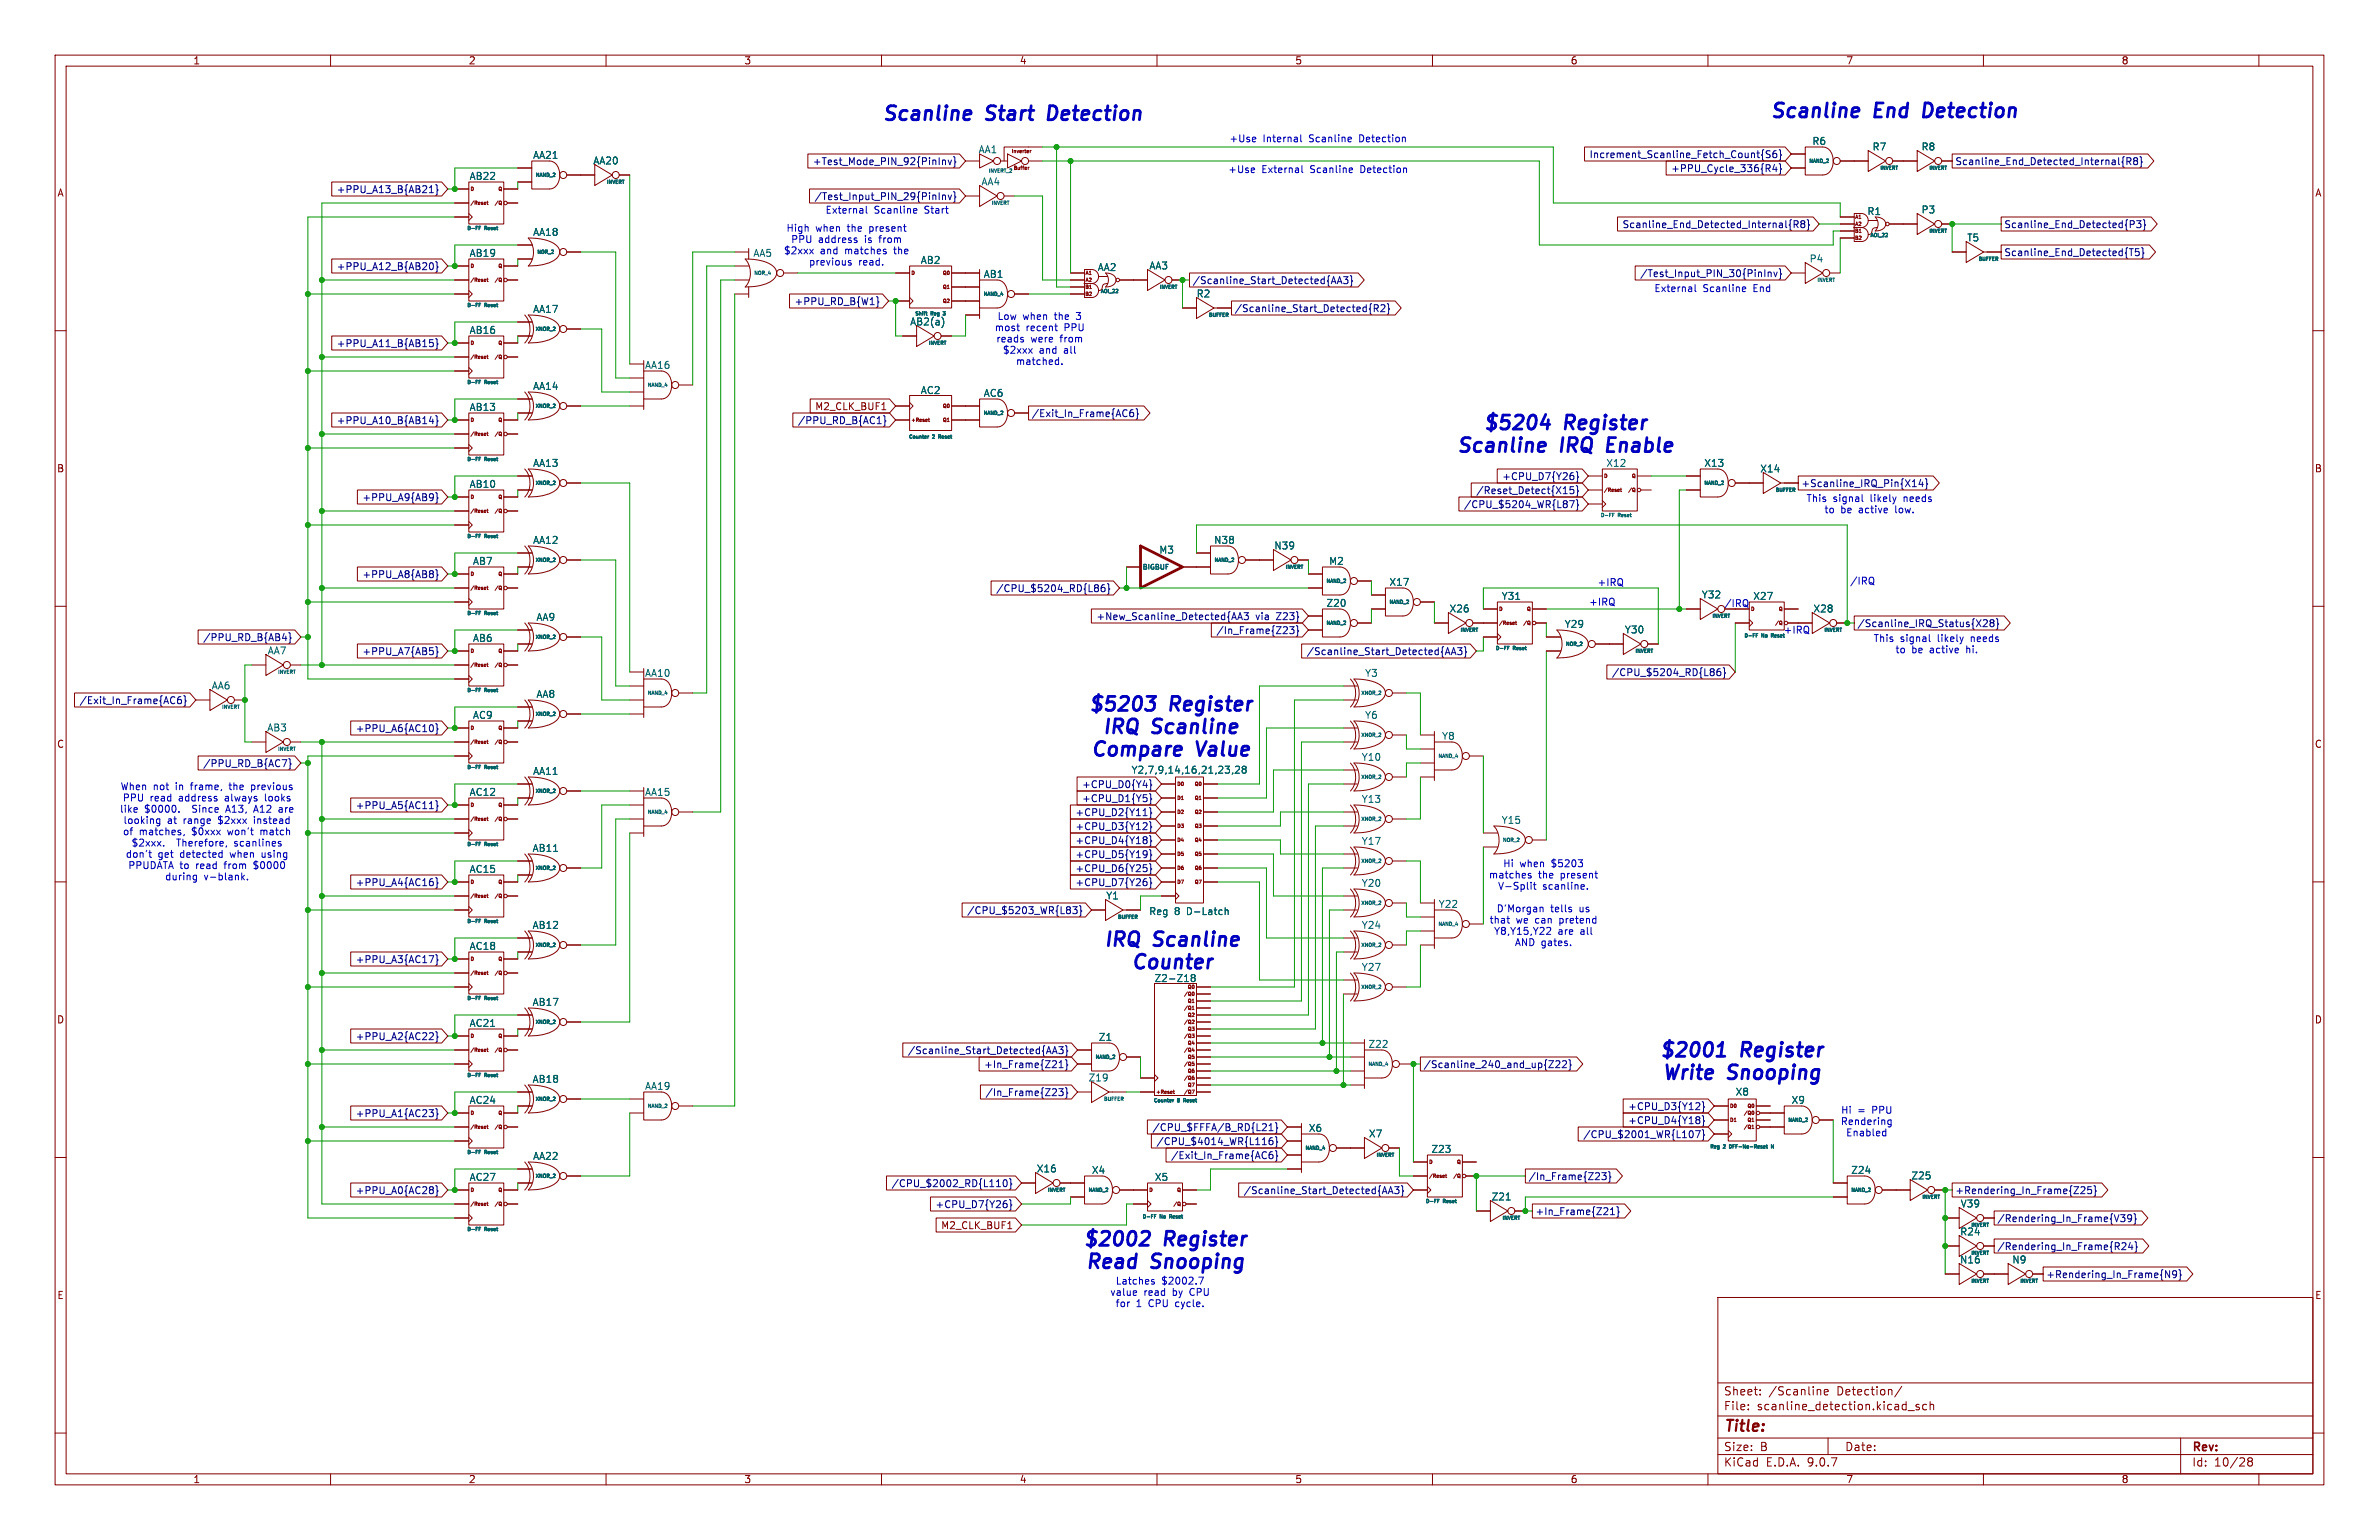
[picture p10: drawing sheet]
<svg xmlns="http://www.w3.org/2000/svg" width="432mm" height="279mm" viewBox="0 0 432 279" stroke-linecap="round" stroke-linejoin="round" font-family="sans-serif">
<defs><g id="words">
<g font-size="3.5" fill="#0000c2">
<text x="159.9" y="22.6">Scanline</text>
<text x="179" y="22.6">Start</text>
<text x="191.2" y="22.6">Detection</text>
<text x="321" y="22.1">Scanline</text>
<text x="340.2" y="22.1">End</text>
<text x="350" y="22.1">Detection</text>
<text x="264.1" y="82.8">Scanline</text>
<text x="269" y="78.7">$5204</text>
<text x="283.3" y="82.8">IRQ</text>
<text x="284" y="78.7">Register</text>
<text x="292.6" y="82.8">Enable</text>
<text x="197.3" y="129.8">$5203</text>
<text x="212.4" y="129.8">Register</text>
<text x="197.7" y="138">Compare</text>
<text x="199.8" y="133.9">IRQ</text>
<text x="209.2" y="133.9">Scanline</text>
<text x="200.1" y="172.5">IRQ</text>
<text x="209.4" y="172.5">Scanline</text>
<text x="301" y="192.5">$2001</text>
<text x="301.4" y="196.6">Write</text>
<text x="313.7" y="196.6">Snooping</text>
<text x="316" y="192.5">Register</text>
<text x="196.3" y="226.8">$2002</text>
<text x="211.4" y="226.8">Register</text>
<text x="196.7" y="230.9">Read</text>
<text x="209" y="230.9">Snooping</text>
</g>
<g font-size="3.5" fill="#006464">
<text x="217.2" y="138">Value</text>
<text x="205" y="176.5">Counter</text>
</g>
<text font-size="2.8" fill="#840000" x="312.8" y="260.3">Title:</text>
<g font-size="2.1" fill="#840000">
<text x="312.8" y="256.1">File:</text>
<text x="312.8" y="253.4">Sheet:</text>
<text x="318.9" y="256.1">scanline_detection.kicad_sch</text>
<text x="321" y="253.4">/Scanline</text>
<text x="333.5" y="253.4">Detection/</text>
<text x="312.8" y="263.5">Size:</text>
<text x="319.5" y="263.5">B</text>
<text x="334.8" y="263.5">Date:</text>
<text x="397.8" y="263.7">Rev:</text>
<text x="312.8" y="266.3">KiCad</text>
<text x="320.5" y="266.3">E.D.A.</text>
<text x="328.1" y="266.3">9.0.7</text>
<text x="397.8" y="266.3">Id:</text>
<text x="401.9" y="266.3">10/28</text>
</g>
<g font-size="1.8" fill="#840000">
<text x="35" y="11.9">1</text>
<text x="85" y="11.9">2</text>
<text x="135" y="11.9">3</text>
<text x="185" y="11.9">4</text>
<text x="235" y="11.9">5</text>
<text x="285" y="11.9">6</text>
<text x="335" y="11.9">7</text>
<text x="385" y="11.9">8</text>
<text x="10.3" y="35.9">A</text>
<text x="420.1" y="35.9">A</text>
<text x="147.9" y="74.6">M2_CLK_BUF1</text>
<text x="10.3" y="85.9">B</text>
<text x="420.1" y="85.9">B</text>
<text x="312.8" y="110.3">/IRQ</text>
<text x="10.3" y="135.9">C</text>
<text x="420.1" y="135.9">C</text>
<text x="10.3" y="185.9">D</text>
<text x="420.1" y="185.9">D</text>
<text x="170.7" y="223.2">M2_CLK_BUF1</text>
<text x="10.3" y="235.9">E</text>
<text x="420.1" y="235.9">E</text>
<text x="35" y="269.3">1</text>
<text x="85" y="269.3">2</text>
<text x="135" y="269.3">3</text>
<text x="185" y="269.3">4</text>
<text x="235" y="269.3">5</text>
<text x="285" y="269.3">6</text>
<text x="335" y="269.3">7</text>
<text x="385" y="269.3">8</text>
</g>
<g font-size="1.8" fill="#006464">
<text x="96.7" y="29">AA21</text>
<text x="177.5" y="28">AA1</text>
<text x="328.9" y="26.5">R6</text>
<text x="339.8" y="27.5">R7</text>
<text x="348.7" y="27.5">R8</text>
<text x="85.1" y="32.8">AB22</text>
<text x="107.6" y="30">AA20</text>
<text x="178" y="33.8">AA4</text>
<text x="338.8" y="39.2">R1</text>
<text x="348.7" y="38.9">P3</text>
<text x="85.1" y="46.8">AB19</text>
<text x="96.7" y="43">AA18</text>
<text x="136.6" y="46.8">AA5</text>
<text x="328.4" y="47.8">P4</text>
<text x="356.9" y="44">T5</text>
<text x="167" y="48.1">AB2</text>
<text x="178.5" y="50.6">AB1</text>
<text x="199.1" y="49.4">AA2</text>
<text x="208.5" y="49.1">AA3</text>
<text x="96.7" y="57">AA17</text>
<text x="165.1" y="59.2">AB2(a)</text>
<text x="217.1" y="54.2">R2</text>
<text x="85.1" y="60.8">AB16</text>
<text x="96.7" y="70.9">AA14</text>
<text x="117" y="67.1">AA16</text>
<text x="167" y="71.7">AC2</text>
<text x="85.1" y="74.7">AB13</text>
<text x="178.5" y="72.2">AC6</text>
<text x="85.1" y="88.7">AB10</text>
<text x="96.7" y="84.9">AA13</text>
<text x="291.5" y="84.9">X12</text>
<text x="309.2" y="84.9">X13</text>
<text x="319.4" y="85.9">X14</text>
<text x="96.7" y="98.9">AA12</text>
<text x="210.3" y="100.6">M3</text>
<text x="220.3" y="98.9">N38</text>
<text x="231.2" y="99.9">N39</text>
<text x="85.7" y="102.7">AB7</text>
<text x="241.1" y="102.7">M2</text>
<text x="252.1" y="106.5">X17</text>
<text x="97.3" y="112.8">AA9</text>
<text x="240.7" y="110.3">Z20</text>
<text x="263" y="111.3">X26</text>
<text x="272.5" y="109">Y31</text>
<text x="308.8" y="108.8">Y32</text>
<text x="318.1" y="109">X27</text>
<text x="329" y="111.3">X28</text>
<text x="48.5" y="118.9">AA7</text>
<text x="85.7" y="116.7">AB6</text>
<text x="283.9" y="114.1">Y29</text>
<text x="294.8" y="115.1">Y30</text>
<text x="38.3" y="125.3">AA6</text>
<text x="117" y="123">AA10</text>
<text x="247.7" y="123">Y3</text>
<text x="85.7" y="130.6">AC9</text>
<text x="97.3" y="126.8">AA8</text>
<text x="247.7" y="130.6">Y6</text>
<text x="48.4" y="132.9">AB3</text>
<text x="261.6" y="134.4">Y8</text>
<text x="96.7" y="140.8">AA11</text>
<text x="205.3" y="140.6">Y2,7,9,14,16,21,23,28</text>
<text x="247.1" y="138.2">Y10</text>
<text x="85.1" y="144.6">AC12</text>
<text x="117" y="144.6">AA15</text>
<text x="247.1" y="145.9">Y13</text>
<text x="272.5" y="149.7">Y15</text>
<text x="96.6" y="154.8">AB11</text>
<text x="247.1" y="153.5">Y17</text>
<text x="85.1" y="158.6">AC15</text>
<text x="247.1" y="161.1">Y20</text>
<text x="200.7" y="163.4">Y1</text>
<text x="208.5" y="166.2">Reg</text>
<text x="213.2" y="166.2">8</text>
<text x="215.5" y="166.2">D-Latch</text>
<text x="261" y="164.9">Y22</text>
<text x="85.1" y="172.5">AC18</text>
<text x="96.6" y="168.7">AB12</text>
<text x="247.1" y="168.7">Y24</text>
<text x="209.4" y="178.4">Z2-Z18</text>
<text x="247.1" y="176.3">Y27</text>
<text x="96.6" y="182.7">AB17</text>
<text x="85.1" y="186.5">AC21</text>
<text x="199.3" y="189">Z1</text>
<text x="248.3" y="190.3">Z22</text>
<text x="96.6" y="196.7">AB18</text>
<text x="117" y="197.9">AA19</text>
<text x="197.5" y="196.4">Z19</text>
<text x="85.1" y="200.5">AC24</text>
<text x="314.9" y="199">X8</text>
<text x="325.1" y="200.5">X9</text>
<text x="237.4" y="205.6">X6</text>
<text x="248.4" y="206.6">X7</text>
<text x="259.7" y="209.4">Z23</text>
<text x="85.1" y="214.4">AC27</text>
<text x="96.7" y="210.6">AA22</text>
<text x="188.1" y="212.9">X16</text>
<text x="198.1" y="213.2">X4</text>
<text x="209.5" y="214.4">X5</text>
<text x="335.9" y="213.2">Z24</text>
<text x="346.8" y="214.2">Z25</text>
<text x="270.6" y="218">Z21</text>
<text x="355.8" y="219.3">V39</text>
<text x="355.7" y="224.3">R24</text>
<text x="355.7" y="229.4">N16</text>
<text x="365.2" y="229.4">N9</text>
</g>
<g font-size="1.8" fill="#0000c2">
<text x="223" y="26">+Use</text>
<text x="229.2" y="26">Internal</text>
<text x="237.7" y="26">Scanline</text>
<text x="247" y="26">Detection</text>
<text x="222.8" y="31.6">+Use</text>
<text x="229" y="31.6">External</text>
<text x="237.9" y="31.6">Scanline</text>
<text x="247.2" y="31.6">Detection</text>
<text x="149.7" y="39">External</text>
<text x="158.7" y="39">Scanline</text>
<text x="167.9" y="39">Start</text>
<text x="142.2" y="46.3">$2xxx</text>
<text x="142.7" y="42.3">High</text>
<text x="143.5" y="44.3">PPU</text>
<text x="148.1" y="42.3">when</text>
<text x="148.5" y="44.3">address</text>
<text x="148.9" y="46.3">and</text>
<text x="153.5" y="46.3">matches</text>
<text x="153.9" y="42.3">the</text>
<text x="157.1" y="44.3">is</text>
<text x="158.1" y="42.3">present</text>
<text x="159.9" y="44.3">from</text>
<text x="162.6" y="46.3">the</text>
<text x="146.7" y="48.4">previous</text>
<text x="155.8" y="48.4">read.</text>
<text x="300.2" y="53.2">External</text>
<text x="309.1" y="53.2">Scanline</text>
<text x="318.4" y="53.2">End</text>
<text x="181" y="58.2">Low</text>
<text x="185.6" y="58.2">when</text>
<text x="191.5" y="58.2">the</text>
<text x="195.7" y="58.2">3</text>
<text x="180.5" y="60.3">most</text>
<text x="180.7" y="62.3">reads</text>
<text x="181.9" y="64.4">$2xxx</text>
<text x="186.2" y="60.3">recent</text>
<text x="187.1" y="62.3">were</text>
<text x="188.6" y="64.4">and</text>
<text x="192.6" y="62.3">from</text>
<text x="193.2" y="64.4">all</text>
<text x="193.3" y="60.3">PPU</text>
<text x="184.3" y="66.4">matched.</text>
<text x="327.8" y="91.3">This</text>
<text x="331" y="93.3">to</text>
<text x="332.7" y="91.3">signal</text>
<text x="334.1" y="93.3">be</text>
<text x="337.5" y="93.3">active</text>
<text x="339.6" y="91.3">likely</text>
<text x="344.3" y="93.3">low.</text>
<text x="345.8" y="91.3">needs</text>
<text x="289.9" y="106.5">+IRQ</text>
<text x="335.7" y="106.3">/IRQ</text>
<text x="288.3" y="110.1">+IRQ</text>
<text x="323.6" y="115.2">+IRQ</text>
<text x="340" y="116.7">This</text>
<text x="343.9" y="118.7">to</text>
<text x="344.9" y="116.7">signal</text>
<text x="347" y="118.7">be</text>
<text x="350.4" y="118.7">active</text>
<text x="351.8" y="116.7">likely</text>
<text x="357.2" y="118.7">hi.</text>
<text x="358" y="116.7">needs</text>
<text x="21.8" y="143.6">When</text>
<text x="27.8" y="143.6">not</text>
<text x="32" y="143.6">in</text>
<text x="34.9" y="143.6">frame,</text>
<text x="42.1" y="143.6">the</text>
<text x="46.3" y="143.6">previous</text>
<text x="21.7" y="147.7">like</text>
<text x="22.2" y="145.6">PPU</text>
<text x="22.3" y="149.7">looking</text>
<text x="26.2" y="147.7">$0000.</text>
<text x="27.2" y="145.6">read</text>
<text x="30.4" y="149.7">at</text>
<text x="32.6" y="145.6">address</text>
<text x="33.4" y="149.7">range</text>
<text x="35.2" y="147.7">Since</text>
<text x="39.9" y="149.7">$2xxx</text>
<text x="41.1" y="145.6">always</text>
<text x="41.5" y="147.7">A13,</text>
<text x="46.6" y="149.7">instead</text>
<text x="46.8" y="147.7">A12</text>
<text x="48.6" y="145.6">looks</text>
<text x="51.5" y="147.7">are</text>
<text x="22.2" y="151.7">of</text>
<text x="22.7" y="155.8">don't</text>
<text x="23.8" y="153.8">$2xxx.</text>
<text x="25.3" y="151.7">matches,</text>
<text x="28.7" y="155.8">get</text>
<text x="32.2" y="153.8">Therefore,</text>
<text x="32.8" y="155.8">detected</text>
<text x="35" y="151.7">$0xxx</text>
<text x="41.6" y="151.7">won't</text>
<text x="42.1" y="155.8">when</text>
<text x="42.8" y="153.8">scanlines</text>
<text x="47.8" y="151.7">match</text>
<text x="48" y="155.8">using</text>
<text x="23.2" y="157.9">PPUDATA to</text>
<text x="29.9" y="159.9">during</text>
<text x="35.7" y="157.9">read</text>
<text x="37" y="159.9">v-blank.</text>
<text x="41" y="157.9">from</text>
<text x="46.6" y="157.9">$0000</text>
<text x="270.1" y="159.6">matches</text>
<text x="271.8" y="161.6">V-Split</text>
<text x="272.7" y="157.5">Hi</text>
<text x="275.8" y="157.5">when</text>
<text x="279.2" y="159.6">the</text>
<text x="280" y="161.6">scanline.</text>
<text x="281.7" y="157.5">$5203</text>
<text x="283.4" y="159.6">present</text>
<text x="270.3" y="167.8">that</text>
<text x="271.6" y="165.7">D'Morgan</text>
<text x="275.2" y="167.8">we</text>
<text x="278.8" y="167.8">can</text>
<text x="281.4" y="165.7">tells</text>
<text x="283.3" y="167.8">pretend</text>
<text x="286.8" y="165.7">us</text>
<text x="271.1" y="169.8">Y8,Y15,Y22</text>
<text x="274.9" y="171.9">AND gates.</text>
<text x="282.8" y="169.8">are</text>
<text x="287" y="169.8">all</text>
<text x="334.1" y="202.3">Hi</text>
<text x="337.2" y="202.3">=</text>
<text x="339.9" y="202.3">PPU</text>
<text x="334" y="204.3">Rendering</text>
<text x="335" y="206.4">Enabled</text>
<text x="202.4" y="233.3">Latches</text>
<text x="210.8" y="233.3">$2002.7</text>
<text x="201.4" y="235.3">value</text>
<text x="202.4" y="237.4">for</text>
<text x="206.2" y="237.4">1</text>
<text x="207.6" y="235.3">read</text>
<text x="208.6" y="237.4">CPU</text>
<text x="213" y="235.3">by</text>
<text x="213.6" y="237.4">cycle.</text>
<text x="216.2" y="235.3">CPU</text>
</g>
<g font-size="1.8" fill="#000084">
<text x="288.4" y="28.9">Increment_Scanline_Fetch_Count{S6}</text>
<text x="61" y="35.2">+PPU_A13_B{AB21}</text>
<text x="147.4" y="30.2">+Test_Mode_PIN_92{PinInv}</text>
<text x="303.2" y="31.4">+PPU_Cycle_336{R4}</text>
<text x="354.8" y="30.2">Scanline_End_Detected_Internal{R8}</text>
<text x="147.7" y="36.5">/Test_Input_PIN_29{PinInv}</text>
<text x="294.4" y="41.6">Scanline_End_Detected_Internal{R8}</text>
<text x="363.7" y="41.6">Scanline_End_Detected{P3}</text>
<text x="363.7" y="46.7">Scanline_End_Detected{T5}</text>
<text x="61" y="49.2">+PPU_A12_B{AB20}</text>
<text x="216.4" y="51.8">/Scanline_Start_Detected{AA3}</text>
<text x="297.6" y="50.5">/Test_Input_PIN_30{PinInv}</text>
<text x="144.1" y="55.6">+PPU_RD_B{W1}</text>
<text x="224" y="56.8">/Scanline_Start_Detected{R2}</text>
<text x="61" y="63.2">+PPU_A11_B{AB15}</text>
<text x="61" y="77.2">+PPU_A10_B{AB14}</text>
<text x="144.7" y="77.2">/PPU_RD_B{AC1}</text>
<text x="187.2" y="75.9">/Exit_In_Frame{AC6}</text>
<text x="267.8" y="89.9">/Reset_Detect{X15}</text>
<text x="272.6" y="87.3">+CPU_D7{Y26}</text>
<text x="326.9" y="88.6">+Scanline_IRQ_Pin{X14}</text>
<text x="65.7" y="91.1">+PPU_A9{AB9}</text>
<text x="265.6" y="92.4">/CPU_$5204_WR{L87}</text>
<text x="65.7" y="105.1">+PPU_A8{AB8}</text>
<text x="180.7" y="107.6">/CPU_$5204_RD{L86}</text>
<text x="198.9" y="112.7">+New_Scanline_Detected{AA3</text>
<text x="227.9" y="112.7">via</text>
<text x="231.8" y="112.7">Z23}</text>
<text x="337" y="114">/Scanline_IRQ_Status{X28}</text>
<text x="36.8" y="116.5">/PPU_RD_B{AB4}</text>
<text x="65.7" y="119.1">+PPU_A7{AB5}</text>
<text x="220.7" y="115.3">/In_Frame{Z23}</text>
<text x="237.1" y="119.1">/Scanline_Start_Detected{AA3}</text>
<text x="292.5" y="122.9">/CPU_$5204_RD{L86}</text>
<text x="14.3" y="128">/Exit_In_Frame{AC6}</text>
<text x="64.5" y="133">+PPU_A6{AC10}</text>
<text x="36.8" y="139.4">/PPU_RD_B{AC7}</text>
<text x="196.3" y="143.2">+CPU_D0{Y4}</text>
<text x="64.5" y="147">+PPU_A5{AC11}</text>
<text x="195.1" y="148.3">+CPU_D2{Y11}</text>
<text x="196.3" y="145.7">+CPU_D1{Y5}</text>
<text x="195.1" y="150.8">+CPU_D3{Y12}</text>
<text x="195.1" y="155.9">+CPU_D5{Y19}</text>
<text x="195.1" y="153.4">+CPU_D4{Y18}</text>
<text x="64.5" y="161">+PPU_A4{AC16}</text>
<text x="195.1" y="161">+CPU_D7{Y26}</text>
<text x="195.1" y="158.4">+CPU_D6{Y25}</text>
<text x="175.4" y="166.1">/CPU_$5203_WR{L83}</text>
<text x="64.5" y="174.9">+PPU_A3{AC17}</text>
<text x="64.5" y="188.9">+PPU_A2{AC22}</text>
<text x="164.7" y="191.5">/Scanline_Start_Detected{AA3}</text>
<text x="178.5" y="194">+In_Frame{Z21}</text>
<text x="258.3" y="194">/Scanline_240_and_up{Z22}</text>
<text x="64.5" y="202.9">+PPU_A1{AC23}</text>
<text x="178.8" y="199.1">/In_Frame{Z23}</text>
<text x="295.4" y="201.6">+CPU_D3{Y12}</text>
<text x="209.1" y="205.4">/CPU_$FFFA/B_RD{L21}</text>
<text x="209.8" y="208">/CPU_$4014_WR{L116}</text>
<text x="287.3" y="206.7">/CPU_$2001_WR{L107}</text>
<text x="295.4" y="204.2">+CPU_D4{Y18}</text>
<text x="161.7" y="215.6">/CPU_$2002_RD{L110}</text>
<text x="212.5" y="210.5">/Exit_In_Frame{AC6}</text>
<text x="277.3" y="214.3">/In_Frame{Z23}</text>
<text x="64.5" y="216.9">+PPU_A0{AC28}</text>
<text x="169.7" y="219.4">+CPU_D7{Y26}</text>
<text x="225.6" y="216.9">/Scanline_Start_Detected{AA3}</text>
<text x="278.6" y="220.7">+In_Frame{Z21}</text>
<text x="354.8" y="216.9">+Rendering_In_Frame{Z25}</text>
<text x="362.4" y="221.9">/Rendering_In_Frame{V39}</text>
<text x="362.4" y="227">/Rendering_In_Frame{R24}</text>
<text x="371.3" y="232.1">+Rendering_In_Frame{N9}</text>
</g>
<text font-size="1.2" fill="#006464" x="207.2" y="103.6">BIGBUF</text>
<g font-size=".9" fill="#840000">
<text x="183.5" y="28">Inverter</text>
<text x="85.2" y="34.8">D</text>
<text x="90.3" y="34.8">Q</text>
<text x="85.2" y="37.4">/Reset</text>
<text x="89.6" y="37.4">/Q</text>
<text x="336.6" y="39.9">A1</text>
<text x="336.6" y="41.2">A2</text>
<text x="336.5" y="42.5">B1</text>
<text x="336.5" y="43.7">B2</text>
<text x="85.2" y="51.3">/Reset</text>
<text x="85.2" y="48.8">D</text>
<text x="89.6" y="51.3">/Q</text>
<text x="90.3" y="48.8">Q</text>
<text x="165.2" y="50.1">D</text>
<text x="171" y="50.1">Q0</text>
<text x="171" y="52.6">Q1</text>
<text x="196.8" y="52.6">B1</text>
<text x="196.8" y="53.9">B2</text>
<text x="196.9" y="50.1">A1</text>
<text x="196.9" y="51.3">A2</text>
<text x="171" y="55.2">Q2</text>
<text x="85.2" y="65.3">/Reset</text>
<text x="85.2" y="62.8">D</text>
<text x="89.6" y="65.3">/Q</text>
<text x="90.3" y="62.8">Q</text>
<text x="85.2" y="76.7">D</text>
<text x="90.3" y="76.7">Q</text>
<text x="165.2" y="76.7">+Reset</text>
<text x="171" y="74.2">Q0</text>
<text x="171" y="76.7">Q1</text>
<text x="85.2" y="79.3">/Reset</text>
<text x="89.6" y="79.3">/Q</text>
<text x="291" y="89.4">/Reset</text>
<text x="291" y="86.9">D</text>
<text x="295.4" y="89.4">/Q</text>
<text x="296" y="86.9">Q</text>
<text x="85.2" y="93.3">/Reset</text>
<text x="85.2" y="90.7">D</text>
<text x="89.6" y="93.3">/Q</text>
<text x="90.3" y="90.7">Q</text>
<text x="85.2" y="107.2">/Reset</text>
<text x="85.2" y="104.7">D</text>
<text x="89.6" y="107.2">/Q</text>
<text x="90.3" y="104.7">Q</text>
<text x="271.9" y="113.6">/Reset</text>
<text x="271.9" y="111">D</text>
<text x="276.3" y="113.6">/Q</text>
<text x="277" y="111">Q</text>
<text x="317.6" y="111">D</text>
<text x="322" y="113.6">/Q</text>
<text x="322.7" y="111">Q</text>
<text x="85.2" y="118.7">D</text>
<text x="90.3" y="118.7">Q</text>
<text x="85.2" y="121.2">/Reset</text>
<text x="89.6" y="121.2">/Q</text>
<text x="85.2" y="135.2">/Reset</text>
<text x="85.2" y="132.6">D</text>
<text x="89.6" y="135.2">/Q</text>
<text x="90.3" y="132.6">Q</text>
<text x="213.5" y="142.8">D0</text>
<text x="216.7" y="142.8">Q0</text>
<text x="85.2" y="149.1">/Reset</text>
<text x="85.2" y="146.6">D</text>
<text x="89.6" y="149.1">/Q</text>
<text x="90.3" y="146.6">Q</text>
<text x="213.5" y="145.3">D1</text>
<text x="213.5" y="147.9">D2</text>
<text x="216.7" y="145.3">Q1</text>
<text x="216.7" y="147.9">Q2</text>
<text x="213.5" y="150.4">D3</text>
<text x="213.5" y="152.9">D4</text>
<text x="213.5" y="155.5">D5</text>
<text x="216.7" y="150.4">Q3</text>
<text x="216.7" y="152.9">Q4</text>
<text x="216.7" y="155.5">Q5</text>
<text x="85.2" y="160.6">D</text>
<text x="90.3" y="160.6">Q</text>
<text x="213.5" y="158">D6</text>
<text x="213.5" y="160.6">D7</text>
<text x="216.7" y="158">Q6</text>
<text x="216.7" y="160.6">Q7</text>
<text x="85.2" y="163.1">/Reset</text>
<text x="89.6" y="163.1">/Q</text>
<text x="85.2" y="177.1">/Reset</text>
<text x="85.2" y="174.5">D</text>
<text x="89.6" y="177.1">/Q</text>
<text x="90.3" y="174.5">Q</text>
<text x="215.4" y="179.6">Q0</text>
<text x="214.8" y="180.9">/Q0</text>
<text x="214.8" y="183.4">/Q1</text>
<text x="214.8" y="186">/Q2</text>
<text x="215.4" y="182.2">Q1</text>
<text x="215.4" y="184.7">Q2</text>
<text x="85.2" y="191">/Reset</text>
<text x="85.2" y="188.5">D</text>
<text x="89.6" y="191">/Q</text>
<text x="90.3" y="188.5">Q</text>
<text x="214.8" y="188.5">/Q3</text>
<text x="214.8" y="191">/Q4</text>
<text x="215.4" y="187.2">Q3</text>
<text x="215.4" y="189.8">Q4</text>
<text x="214.8" y="193.6">/Q5</text>
<text x="214.8" y="196.1">/Q6</text>
<text x="215.4" y="192.3">Q5</text>
<text x="215.4" y="194.9">Q6</text>
<text x="215.4" y="197.4">Q7</text>
<text x="85.2" y="202.5">D</text>
<text x="90.3" y="202.5">Q</text>
<text x="209.7" y="198.7">+Reset</text>
<text x="214.8" y="198.7">/Q7</text>
<text x="313.8" y="201.2">D0</text>
<text x="313.8" y="203.7">D1</text>
<text x="316.4" y="202.5">/Q0</text>
<text x="317" y="201.2">Q0</text>
<text x="317" y="203.7">Q1</text>
<text x="85.2" y="205">/Reset</text>
<text x="89.6" y="205">/Q</text>
<text x="316.4" y="205">/Q1</text>
<text x="259.2" y="213.9">/Reset</text>
<text x="259.2" y="211.4">D</text>
<text x="263.6" y="213.9">/Q</text>
<text x="264.3" y="211.4">Q</text>
<text x="85.2" y="219">/Reset</text>
<text x="85.2" y="216.4">D</text>
<text x="89.6" y="219">/Q</text>
<text x="90.3" y="216.4">Q</text>
<text x="208.4" y="216.4">D</text>
<text x="212.8" y="219">/Q</text>
<text x="213.5" y="216.4">Q</text>
</g>
<g font-size=".9" fill="#006464">
<text x="328.2" y="29.8">NAND_2</text>
<text x="97.1" y="32.3">NAND_2</text>
<text x="110" y="33.6">INVERT</text>
<text x="179.3" y="31.5">INVERT_2</text>
<text x="183.8" y="31">Buffer</text>
<text x="341.1" y="31">INVERT</text>
<text x="350" y="31">INVERT</text>
<text x="84.7" y="41.9">D-FF</text>
<text x="88" y="41.9">Reset</text>
<text x="179.8" y="37.4">INVERT</text>
<text x="97.4" y="46.3">NOR_2</text>
<text x="339.4" y="43.2">AOI_22</text>
<text x="350" y="42.5">INVERT</text>
<text x="359" y="47.5">BUFFER</text>
<text x="136.7" y="50.1">NOR_4</text>
<text x="178.4" y="53.9">NAND_4</text>
<text x="199.7" y="53.4">AOI_22</text>
<text x="210.3" y="52.6">INVERT</text>
<text x="329.7" y="51.3">INVERT</text>
<text x="84.7" y="55.9">D-FF</text>
<text x="88" y="55.9">Reset</text>
<text x="166" y="57.4">Shift</text>
<text x="169" y="57.4">Reg</text>
<text x="171.6" y="57.4">3</text>
<text x="219.3" y="57.7">BUFFER</text>
<text x="97.1" y="60.2">XNOR_2</text>
<text x="168.4" y="62.8">INVERT</text>
<text x="84.7" y="69.9">D-FF</text>
<text x="88" y="69.9">Reset</text>
<text x="117.4" y="70.4">NAND_4</text>
<text x="97.1" y="74.2">XNOR_2</text>
<text x="178.4" y="75.5">NAND_2</text>
<text x="84.7" y="83.9">D-FF</text>
<text x="88" y="83.9">Reset</text>
<text x="164.8" y="79.8">Counter</text>
<text x="169.3" y="79.8">2</text>
<text x="170.7" y="79.8">Reset</text>
<text x="97.1" y="88.2">XNOR_2</text>
<text x="309.2" y="88.2">NAND_2</text>
<text x="322.1" y="89.4">BUFFER</text>
<text x="290.4" y="94">D-FF</text>
<text x="293.7" y="94">Reset</text>
<text x="84.7" y="97.8">D-FF</text>
<text x="88" y="97.8">Reset</text>
<text x="97.1" y="102.1">XNOR_2</text>
<text x="220.3" y="102.1">NAND_2</text>
<text x="233.2" y="103.4">INVERT</text>
<text x="240.6" y="106">NAND_2</text>
<text x="84.7" y="111.8">D-FF</text>
<text x="88" y="111.8">Reset</text>
<text x="240.6" y="113.6">NAND_2</text>
<text x="252" y="109.8">NAND_2</text>
<text x="310.7" y="112.3">INVERT</text>
<text x="97.1" y="116.1">XNOR_2</text>
<text x="264.9" y="114.8">INVERT</text>
<text x="271.4" y="118.1">D-FF</text>
<text x="274.7" y="118.1">Reset</text>
<text x="284.1" y="117.4">NOR_2</text>
<text x="296.7" y="118.7">INVERT</text>
<text x="316.5" y="115.9">D-FF</text>
<text x="319.8" y="115.9">No</text>
<text x="321.8" y="115.9">Reset</text>
<text x="331" y="114.8">INVERT</text>
<text x="50.3" y="122.5">INVERT</text>
<text x="84.7" y="125.8">D-FF</text>
<text x="88" y="125.8">Reset</text>
<text x="40.1" y="128.8">INVERT</text>
<text x="97.1" y="130.1">XNOR_2</text>
<text x="117.4" y="126.3">NAND_4</text>
<text x="246.9" y="126.3">XNOR_2</text>
<text x="50.3" y="136.4">INVERT</text>
<text x="246.9" y="133.9">XNOR_2</text>
<text x="260.9" y="137.7">NAND_4</text>
<text x="84.7" y="139.7">D-FF</text>
<text x="88" y="139.7">Reset</text>
<text x="246.9" y="141.5">XNOR_2</text>
<text x="97.1" y="144.1">XNOR_2</text>
<text x="117.4" y="147.9">NAND_4</text>
<text x="246.9" y="149.1">XNOR_2</text>
<text x="84.7" y="153.7">D-FF</text>
<text x="88" y="153.7">Reset</text>
<text x="272.6" y="152.9">NOR_2</text>
<text x="97.1" y="158">XNOR_2</text>
<text x="246.9" y="156.8">XNOR_2</text>
<text x="84.7" y="167.7">D-FF</text>
<text x="88" y="167.7">Reset</text>
<text x="202.8" y="166.9">BUFFER</text>
<text x="246.9" y="164.4">XNOR_2</text>
<text x="97.1" y="172">XNOR_2</text>
<text x="246.9" y="172">XNOR_2</text>
<text x="260.9" y="168.2">NAND_4</text>
<text x="246.9" y="179.6">XNOR_2</text>
<text x="84.7" y="181.6">D-FF</text>
<text x="88" y="181.6">Reset</text>
<text x="97.1" y="186">XNOR_2</text>
<text x="84.7" y="195.6">D-FF</text>
<text x="88" y="195.6">Reset</text>
<text x="198.7" y="192.3">NAND_2</text>
<text x="248.2" y="193.6">NAND_4</text>
<text x="97.1" y="199.9">XNOR_2</text>
<text x="117.4" y="201.2">NAND_2</text>
<text x="200.2" y="199.9">BUFFER</text>
<text x="209.3" y="200.2">Counter</text>
<text x="213.8" y="200.2">8</text>
<text x="215.2" y="200.2">Reset</text>
<text x="324.4" y="203.7">NAND_2</text>
<text x="84.7" y="209.6">D-FF</text>
<text x="88" y="209.6">Reset</text>
<text x="236.8" y="208.8">NAND_4</text>
<text x="310.3" y="208.6">Reg</text>
<text x="312.8" y="208.6">2</text>
<text x="314.2" y="208.6">DFF-No-Reset</text>
<text x="97.1" y="213.9">XNOR_2</text>
<text x="249.7" y="210.1">INVERT</text>
<text x="190" y="216.4">INVERT</text>
<text x="197.4" y="216.4">NAND_2</text>
<text x="207.3" y="221.3">D-FF</text>
<text x="210.6" y="221.3">No</text>
<text x="212.6" y="221.3">Reset</text>
<text x="258.7" y="218.5">D-FF</text>
<text x="262" y="218.5">Reset</text>
<text x="272.6" y="221.5">INVERT</text>
<text x="335.9" y="216.4">NAND_2</text>
<text x="348.8" y="217.7">INVERT</text>
<text x="84.7" y="223.6">D-FF</text>
<text x="88" y="223.6">Reset</text>
<text x="357.6" y="227.9">INVERT</text>
<text x="357.6" y="222.8">INVERT</text>
<text x="357.6" y="233">INVERT</text>
<text x="366.5" y="233">INVERT</text>
</g>
</g></defs>
<g fill="none" stroke="#840000" stroke-width=".18">
<path d="M10 10h411.8v259.4h-411.8zM12 12h407.8v255.4h-407.8zM60 10v2M110 10v2M160 10v2M210 10v2M260 10v2M310 10v2M360 10v2M410 10v2M60.2 33h20l1.1 1.3-1.1 1.3h-20zM82.5 39.4h2.6"/>
<path d="M82.5 34.3h2.6M82.5 36.8h2.6M85.1 33h6.3v7.6h-6.3zM85.1 38.7l.6 .7-.6 .6M88 36.7l.2 .1-.3 .1M88.2 37.1h-.2M88.4 36.7h.2M88.5 36.5v.5l.1 .1M90.7 36.5l.3 .2v.3l-.3 .1M90.8 37l.2 .2M91.4 34.3h2.6M92.1 36.8h1.9"/>
<path d="M94 30.5h2.5M94 33h2.5M96.5 29.2h3.2a1.9 1.9 0 0 1 1.8 1.8 2.58 2.58 0 0 1-1.5 3.3h-3.5zM102.9 31.8h5M107.9 29.8l3.2 2-3.2 1.9zM112.4 31.8h1.9M146.6 27.9h27.5l1.2 1.3-1.2 1.3h-27.5zM146.9 34.3h27.2l1.2 1.3-1.2 1.2h-27.2zM175.3 29.2h2.5M175.3 35.6h2.5M177.8 27.9l2.5 1.3-2.5 1.3zM177.8 33.7l3.2 1.9-3.2 1.9z"/>
<path d="M181.6 29.2h1.3M182.2 35.6h1.9M182.9 27.9l2.5 1.3-2.5 1.3zM186.6 30.3v.5M186.7 29.2h2.5M186.8 30.3l-.2 .2M187 27.3v.4M187.2 27.3l-.2 .1M189.2 26.7h-7v2.5M287.6 26.7h36.4l1.1 1.2-1.1 1.3h-36.4zM293.6 39.4h35.5l1.1 1.2-1.1 1.3h-35.5zM302.4 29.2h21.6l1.1 1.3-1.1 1.3h-21.6z"/>
<path d="M325.1 27.9h2.6M325.1 30.5h2.6M327.7 26.7h3.1a1.9 1.9 0 0 1 1.9 1.8 2.58 2.58 0 0 1-1.5 3.2l-3.5 .1zM334 39.4h2.5M334 29.2h5.1M336.5 38.7h1.3a1.27 1.27 0 0 1 1.3 1.3 1.27 1.27 0 0 1-1.3 1.3h-1.3zM339.1 27.3l3.2 1.9-3.2 1.9zM340.4 39.4a1.51 1.51 0 0 1 1.8 1.5 1.72 1.72 0 0 1-1.8 1 1.8 1.8 0 0 0 0-2.5zM343.5 29.2h4.5M348 27.3l3.2 1.9-3.2 1.9zM348 38.7l3.2 1.9-3.2 1.9zM352.4 29.2h1.9"/>
<path d="M354.3 27.9h35.5l1.1 1.3-1.1 1.3h-35.5zM363.2 39.4h27.2l1.1 1.2-1.1 1.3h-27.2zM60.2 47h20l1.1 1.3-1.1 1.2h-20zM82.5 50.8h2.6M82.5 53.3h2.6M82.5 48.3h2.6M85.1 47h6.3v7.6h-6.3zM85.1 52.7l.6 .6-.6 .7M88 50.7l.2 .1-.3 .1M88.2 51.1h-.2M88.4 50.7h.2M88.5 50.5v.5l.1 .1"/>
<path d="M90.7 50.5l.3 .2v.3l-.3 .1M90.8 51l.2 .1M91.4 48.3h2.6M92.1 50.8h1.9M94 58.4h2.5M94 44.5h2.6M94 47h2.6M95.2 57.2a3.8 3.8 0 0 1 0 5M95.9 57.2a6.9 6.9 0 0 1 5.4 1.6 1.58 1.58 0 0 1-.8 2.5 9.1 9.1 0 0 1-4.6 .9 3.8 3.8 0 0 0 0-5zM95.9 43.2a6.9 6.9 0 0 1 5.4 1.7 1.58 1.58 0 0 1-.8 2.4 9.1 9.1 0 0 1-4.6 1 3.8 3.8 0 0 0 0-5.1zM102.9 45.7h2.5M102.9 59.7h2.5"/>
<path d="M133.3 45.7h2.6M133.3 50.8h2.6M133.3 53.3h2.6M133.3 48.3h2.6M135.3 47a6.9 6.9 0 0 1 5.4 1.7 1.58 1.58 0 0 1-.9 2.4 9.1 9.1 0 0 1-4.5 1 3.8 3.8 0 0 0 0-5.1zM135.9 45.1v1.9M135.9 52.1v1.9M142.2 49.5h2.6M143.3 53.3h16.9l1.1 1.3-1.1 1.3h-16.9zM162.6 49.5h2.5M162.6 54.6h2.5M165.1 48.3h7.6v7.6h-7.6z"/>
<path d="M165.1 54l.6 .6-.6 .6M166.4 59.1l3.1 1.9-3.1 1.9zM172.7 49.5h5.1M172.7 52.1h5.1M172.7 54.6h5.1M175.3 57.2h2.5M177.8 50.8h3.2a1.9 1.9 0 0 1 1.8 1.8 2.58 2.58 0 0 1-1.5 3.2l-3.5 .1zM177.8 48.9v1.9M177.8 55.9v1.9M184.1 53.3h2.6M194.3 49.5h2.5M194.3 50.8h2.5"/>
<path d="M194.3 52.1h2.5M194.3 53.3h2.5M196.8 48.9h1.3a1.27 1.27 0 0 1 1.3 1.3 1.27 1.27 0 0 1-1.3 1.2h-1.3zM196.8 51.4h1.3a1.27 1.27 0 0 1 1.3 1.3 1.27 1.27 0 0 1-1.3 1.3h-1.3zM197.7 52.4h.4M199.4 50.2h1.6M200.7 49.5a1.51 1.51 0 0 1 1.8 1.5 1.72 1.72 0 0 1-1.8 1.1 1.8 1.8 0 0 0 0-2.6zM201 51.4l-.5 .1a1 1 0 0 0-.5 1l-.6 .2M203.2 50.8h5.1M208.3 48.9l3.2 1.9-3.2 1.9zM212.7 50.8h1.9M214.6 55.9h2.6"/>
<path d="M215.9 49.5h30.6l1.1 1.3-1.1 1.3h-30.6zM217.2 54l3.1 1.9-3.1 1.9zM220.3 55.9h3.2M223.5 54.6h29.7l1.1 1.3-1.1 1.3h-29.7zM296.8 48.3h27.2l1.1 1.2-1.1 1.3h-27.2zM325.1 49.5h2.6M327.7 47.6l3.1 1.9-3.1 1.9zM332.1 49.5h1.9M334 40.6h2.5M334 41.9h2.5M334 43.2h2.5M336.5 41.3h1.3a1.27 1.27 0 0 1 1.3 1.2 1.27 1.27 0 0 1-1.3 1.3h-1.3z"/>
<path d="M337.4 42.2h.4M339.1 40h1.6M340.7 41.3h-.5a1 1 0 0 0-.5 1l-.6 .2M342.9 40.6h5.1M352.4 40.6h1.9M354.3 45.7h2.6M356.9 43.8l3.1 1.9-3.1 1.9zM360 45.7h3.2M363.2 44.4h26.9l1.1 1.3-1.1 1.3h-26.9zM10 60h2M60.2 74.9h20l1.1 1.3-1.1 1.3h-20zM60.2 61h20l1.1 1.2-1.1 1.3h-20z"/>
<path d="M82.5 76.2h2.6M82.5 62.2h2.6M82.5 64.8h2.6M82.5 67.3h2.6M82.5 78.7h2.6M85.1 61h6.3v7.6h-6.3zM85.1 74.9h6.3v7.7h-6.3zM85.1 66.7l.6 .6-.6 .6M88 64.6l.2 .2h-.3M88 78.6l.2 .2h-.3M88.2 65l-.2 .1M88.2 79h-.2"/>
<path d="M88.4 64.6h.2M88.4 78.6h.2M88.5 64.4v.6l.1 .1M88.5 78.4v.5l.1 .1M90.7 64.4l.3 .2v.4l-.3 .1M90.7 78.4l.3 .2v.3l-.3 .1M90.8 64.9l.2 .2M90.8 78.9l.2 .2M91.4 76.2h2.6M91.4 62.2h2.6M92.1 64.8h1.9M92.1 78.7h1.9"/>
<path d="M94 61h2.5M94 72.4h2.5M94 74.9h2.5M95.2 71.1a3.8 3.8 0 0 1 0 5.1M95.9 71.1a6.9 6.9 0 0 1 5.4 1.7 1.58 1.58 0 0 1-.8 2.4 9.1 9.1 0 0 1-4.6 1 3.8 3.8 0 0 0 0-5.1zM102.9 73.7h2.5M114.3 73.7h2.5M114.3 66h2.5M114.3 68.6h2.5M114.3 71.1h2.5M116.8 67.3h3.2a1.9 1.9 0 0 1 1.8 1.8 2.58 2.58 0 0 1-1.4 3.3h-3.6zM116.8 72.4v1.9"/>
<path d="M123.2 69.9h2.5M143.9 74.9h17.5l1.2 1.3-1.2 1.3h-17.5zM147.1 72.4h14.3l1.2 1.3-1.2 1.2h-14.3zM160.1 74.3h.7M162.6 73.7h2.5M162.6 76.2h2.5M163.8 61h2.6M165.1 71.8h7.6v6.3h-7.6zM165.1 73l.6 .7-.6 .6M168.5 76.1h.2M168.6 75.9v.5l.1 .1M170.8 61h1.9"/>
<path d="M172.7 73.7h5.1M172.7 76.2h5.1M177.8 72.4h3.2a1.9 1.9 0 0 1 1.8 1.8 2.58 2.58 0 0 1-1.5 3.2l-3.5 .1zM184.1 74.9h2.6M186.7 73.7h20.9l1.1 1.2-1.1 1.3h-20.9zM419.8 60h2M64.9 88.9h15.3l1.1 1.3-1.1 1.2h-15.3zM82.5 90.2h2.6M82.5 92.7h2.6M82.5 95.3h2.6M82.5 81.3h2.6M85.1 88.9h6.3v7.6h-6.3z"/>
<path d="M85.1 94.6l.6 .7-.6 .6M85.1 80.6l.6 .7-.6 .6M88 92.6l.2 .1-.3 .1M88.2 93h-.2M88.4 92.6h.2M88.5 92.4v.5l.1 .1M90.7 92.4l.3 .2v.3l-.3 .1M90.8 92.9l.2 .2M91.4 90.2h2.6M92.1 92.7h1.9M94 86.4h2.5M94 88.9h2.5"/>
<path d="M95.2 85.1a3.8 3.8 0 0 1 0 5.1M95.2 99.1a3.8 3.8 0 0 1 0 5M95.9 85.1a6.9 6.9 0 0 1 5.4 1.7 1.58 1.58 0 0 1-.8 2.4 9.1 9.1 0 0 1-4.6 1 3.8 3.8 0 0 0 0-5.1zM95.9 99.1a6.9 6.9 0 0 1 5.4 1.6 1.58 1.58 0 0 1-.8 2.5 9.1 9.1 0 0 1-4.6 .9 3.8 3.8 0 0 0 0-5zM102.9 87.6h2.5M219.7 99.1h3.2a1.9 1.9 0 0 1 1.8 1.8 2.58 2.58 0 0 1-1.5 3.2h-3.5zM231.1 99.7l3.2 1.9-3.2 1.9zM264.8 90.2h22.4l1.1 1.2-1.1 1.3h-22.4zM267 87.6h20.2l1.1 1.3-1.1 1.3h-20.2zM271.8 85.1h15.4l1.1 1.3-1.1 1.2h-15.4zM288.3 86.4h2.5M288.3 88.9h2.5"/>
<path d="M288.3 91.4h2.5M290.8 85.1h6.4v7.6h-6.4zM290.8 90.8l.7 .6-.7 .7M293.7 88.8l.2 .1-.3 .1M293.9 89.2h-.2M294.1 88.8h.2M294.2 88.6v.5l.1 .1M296.5 88.6l.2 .2v.3l-.2 .1M296.6 89.1l.2 .1M297.2 86.4h2.5M297.8 88.9h1.9M306.1 86.4h2.5"/>
<path d="M306.1 88.9h2.5M308.6 85.1h3.2a1.9 1.9 0 0 1 1.8 1.8 2.58 2.58 0 0 1-1.5 3.2l-3.5 .1zM315 87.6h5M320 85.7l3.2 1.9-3.2 1.9zM323.2 87.6h3.2M326.4 86.4h24.5l1.1 1.2-1.1 1.3h-24.5zM10 110h2M36 114.3h17.5l1.1 1.3-1.1 1.2h-17.5zM48.3 118.7l3.1 2-3.1 1.9zM64.9 116.8h15.3l1.1 1.3-1.1 1.3h-15.3zM64.9 102.9h15.3l1.1 1.2-1.1 1.3h-15.3zM82.5 118.1h2.6"/>
<path d="M82.5 104.1h2.6M82.5 106.7h2.6M82.5 109.2h2.6M85.1 102.9h6.3v7.6h-6.3zM85.1 116.8h6.3v7.7h-6.3zM85.1 108.6l.6 .6-.6 .7M88 106.5l.2 .2-.3 .1M88.2 106.9l-.2 .1M88.4 106.5h.2M88.5 106.3v.6l.1 .1M90.7 106.3l.3 .2v.4l-.3 .1M90.8 106.8l.2 .2"/>
<path d="M91.4 118.1h2.6M91.4 104.1h2.6M92.1 106.7h1.9M94 102.9h2.5M94 116.8h2.5M94 100.3h2.5M94 114.3h2.5M95.2 113a3.8 3.8 0 0 1 0 5.1M95.9 113a6.9 6.9 0 0 1 5.4 1.7 1.58 1.58 0 0 1-.8 2.5 9.1 9.1 0 0 1-4.6 .9 3.8 3.8 0 0 0 0-5.1zM102.9 115.6h2.5M102.9 101.6h2.5M179.9 105.4h22.2l1.1 1.3-1.1 1.3h-22.2z"/>
<path d="M198.1 110.5h38.3l1.1 1.3-1.1 1.2h-38.3zM204.5 102.9h2.5M214.6 102.9h5.1M217.2 100.3h2.5M219.9 113h16.5l1.1 1.3-1.1 1.3h-16.5zM226.1 101.6h5M235.6 101.6h1.9M236.3 116.8h30.6l1.1 1.3-1.1 1.3h-30.6zM237.5 104.1h2.5M237.5 106.7h2.5M237.5 114.3h2.5M237.5 111.8h2.5"/>
<path d="M240 102.9h3.2a1.9 1.9 0 0 1 1.8 1.8 2.58 2.58 0 0 1-1.5 3.2l-3.5 .1zM240 110.5h3.2a1.9 1.9 0 0 1 1.8 1.8 2.58 2.58 0 0 1-1.5 3.2l-3.5 .1zM246.4 113h2.5M246.4 105.4h2.5M248.9 110.5h2.6M248.9 108h2.6M251.5 106.7h3.1a1.9 1.9 0 0 1 1.9 1.8 2.58 2.58 0 0 1-1.5 3.2l-3.5 .1zM257.8 109.2h2.5M260.3 113h2.6M262.9 111.1l3.2 1.9-3.2 1.9zM267.3 113h4.5M269.2 110.5h2.6"/>
<path d="M269.2 115.6h2.6M271.8 109.2h6.3v7.6h-6.3zM271.8 114.9l.6 .7-.6 .6M274.7 112.9l.2 .1-.3 .1M274.8 113.3h-.1M275.1 112.9h.2M275.1 112.7v.5l.2 .1M277.4 112.7l.3 .2v.3l-.3 .1M277.5 113.2l.2 .2M278.1 110.5h2.6M278.8 113h1.9M280.7 115.6h2.6"/>
<path d="M280.7 118.1h2.6M282.6 114.3a6.9 6.9 0 0 1 5.4 1.7 1.58 1.58 0 0 1-.8 2.4 9.1 9.1 0 0 1-4.6 1 3.8 3.8 0 0 0 0-5.1zM289.6 116.8h5M294.6 114.9l3.2 1.9-3.2 1.9zM299.1 116.8h1.9M306.1 110.5h2.5M308.6 108.6l3.2 1.9-3.2 1.9zM315 113h2.5M315 110.5h2.5M317.5 109.2h6.3v5.1h-6.3zM317.5 112.4l.6 .6-.6 .7M323.1 112.7l.3 .2v.3h-.2"/>
<path d="M323.8 110.5h2.6M324.5 113h4.4M328.9 111.1l3.2 1.9-3.2 1.9zM333.4 113h1.9M336.5 111.8h27.3l1.1 1.2-1.1 1.3h-27.3zM419.8 110h2M13.5 125.7h20.9l1.2 1.3-1.2 1.3h-20.9zM35.6 127h2.5M36 137.2h17.5l1.1 1.2-1.1 1.3h-17.5zM38.1 125.1l3.2 1.9-3.2 1.9zM42.5 127h1.9M45.7 134.6h2.6"/>
<path d="M45.7 120.7h2.6M48.3 132.7l3.1 1.9-3.1 1.9zM52.7 134.6h1.9M52.7 120.7h1.9M63.7 130.8h16.5l1.1 1.3-1.1 1.3h-16.5zM82.5 132.1h2.6M82.5 134.6h2.6M82.5 137.2h2.6M82.5 120.7h2.6M82.5 123.2h2.6M85.1 130.8h6.3v7.6h-6.3zM85.1 136.5l.6 .7-.6 .6"/>
<path d="M85.1 122.6l.6 .6-.6 .6M88 120.5l.2 .2h-.3M88 134.5l.2 .1-.3 .1M88.2 134.9h-.2M88.2 120.9h-.2M88.4 134.5h.2M88.4 120.5h.2M88.5 120.3v.5l.1 .1M88.5 134.3v.5l.1 .1M90.7 120.3l.3 .2v.3l-.3 .1M90.7 134.3l.3 .2v.3l-.3 .1M90.8 134.8l.2 .2"/>
<path d="M90.8 120.8l.2 .2M91.4 132.1h2.6M92.1 134.6h1.9M92.1 120.7h1.9M94 128.3h2.5M94 130.8h2.5M95.2 127a3.8 3.8 0 0 1 0 5.1M95.9 127a6.9 6.9 0 0 1 5.4 1.7 1.58 1.58 0 0 1-.8 2.4 9.1 9.1 0 0 1-4.6 1 3.8 3.8 0 0 0 0-5.1zM102.9 129.5h2.5M114.3 121.9h2.5M114.3 124.5h2.5M114.3 127h2.5"/>
<path d="M114.3 129.5h2.5M116.8 123.2h3.2a1.9 1.9 0 0 1 1.8 1.8 2.58 2.58 0 0 1-1.4 3.2l-3.6 .1zM116.8 128.3v1.9M123.2 125.7h2.5M243.8 124.5h2.6M243.8 127h2.6M243.8 132.1h2.6M243.8 134.6h2.6M243.8 139.7h2.6M245.1 138.4a3.8 3.8 0 0 1 0 5.1M245.1 130.8a3.8 3.8 0 0 1 0 5.1M245.1 123.2a3.8 3.8 0 0 1 0 5.1"/>
<path d="M245.7 138.4a6.9 6.9 0 0 1 5.5 1.7 1.58 1.58 0 0 1-.9 2.5 9.1 9.1 0 0 1-4.6 .9 3.8 3.8 0 0 0 0-5.1zM245.7 130.8a6.9 6.9 0 0 1 5.5 1.7 1.58 1.58 0 0 1-.9 2.4 9.1 9.1 0 0 1-4.6 1 3.8 3.8 0 0 0 0-5.1zM245.7 123.2a6.9 6.9 0 0 1 5.5 1.7 1.58 1.58 0 0 1-.9 2.4 9.1 9.1 0 0 1-4.6 1 3.8 3.8 0 0 0 0-5.1zM252.7 125.7h2.6M252.7 133.4h2.6M257.8 133.4h2.5M257.8 135.9h2.5M257.8 138.4h2.5M260.3 134.6h3.2a1.9 1.9 0 0 1 1.9 1.8 2.58 2.58 0 0 1-1.5 3.3h-3.6zM260.3 132.7v1.9M260.3 139.7v1.9M266.7 137.2h2.5"/>
<path d="M291.7 120.6h22.1l1.2 1.3-1.2 1.3h-22.1zM10 160h2M63.7 144.8h16.5l1.1 1.3-1.1 1.2h-16.5zM63.7 158.7h16.5l1.1 1.3-1.1 1.3h-16.5zM82.5 146.1h2.6M82.5 148.6h2.6M82.5 151.1h2.6M85.1 144.8h6.3v7.6h-6.3zM85.1 158.8h6.3v7.6h-6.3zM85.1 150.5l.6 .6-.6 .7M88 148.5l.2 .1-.3 .1M88.2 148.8l-.2 .1"/>
<path d="M88.4 148.5h.2M88.5 148.2v.6l.1 .1M90.7 148.2l.3 .3v.3l-.3 .1M90.8 148.8l.2 .1M91.4 146.1h2.6M92.1 148.6h1.9M94 142.2h2.5M94 144.8h2.5M94 156.2h2.5M94 158.8h2.5M95.2 154.9a3.8 3.8 0 0 1 0 5.1M95.2 141a3.8 3.8 0 0 1 0 5.1"/>
<path d="M95.9 154.9a6.9 6.9 0 0 1 5.4 1.7 1.58 1.58 0 0 1-.8 2.5 9.1 9.1 0 0 1-4.6 .9 3.8 3.8 0 0 0 0-5.1zM95.9 141a6.9 6.9 0 0 1 5.4 1.6 1.58 1.58 0 0 1-.8 2.5 9.1 9.1 0 0 1-4.6 1 3.8 3.8 0 0 0 0-5.1zM102.9 157.5h2.5M102.9 143.5h2.5M114.3 146.1h2.5M114.3 148.6h2.5M114.3 151.1h2.5M114.3 143.5h2.5M116.8 144.8h3.2a1.9 1.9 0 0 1 1.8 1.8 2.58 2.58 0 0 1-1.4 3.2l-3.6 .1zM116.8 149.9v1.9M123.2 147.3h2.5M194.3 148.6h15.4l1.1 1.3-1.1 1.2h-15.4z"/>
<path d="M194.3 153.7h15.4l1.1 1.2-1.1 1.3h-15.4zM194.3 151.1h15.4l1.1 1.3-1.1 1.3h-15.4zM194.3 158.7h15.4l1.1 1.3-1.1 1.3h-15.4zM194.3 146h15.4l1.1 1.3-1.1 1.3h-15.4zM194.3 156.2h15.4l1.1 1.3-1.1 1.3h-15.4zM195.5 143.5h14.2l1.1 1.3-1.1 1.3h-14.2zM195.5 141h14.2l1.1 1.2-1.1 1.3h-14.2zM210.8 142.2h2.6M210.8 144.8h2.6M210.8 147.3h2.6M210.8 149.9h2.6M210.8 152.4h2.6"/>
<path d="M210.8 154.9h2.6M210.8 157.5h2.6M213.4 141h5v22.8h-5zM214.4 145.1h.4M218.4 142.2h2.6M218.4 144.8h2.6M218.4 147.3h2.6M218.4 149.9h2.6M218.4 152.4h2.6M218.4 154.9h2.6M218.4 157.5h2.6M243.8 142.2h2.6"/>
<path d="M243.8 147.3h2.6M243.8 149.9h2.6M243.8 154.9h2.6M243.8 157.5h2.6M245.1 146.1a3.8 3.8 0 0 1 0 5M245.1 153.7a3.8 3.8 0 0 1 0 5.1M245.7 146.1a6.9 6.9 0 0 1 5.5 1.6 1.58 1.58 0 0 1-.9 2.5 9.1 9.1 0 0 1-4.6 .9 3.8 3.8 0 0 0 0-5zM245.7 153.7a6.9 6.9 0 0 1 5.5 1.6 1.58 1.58 0 0 1-.9 2.5 9.1 9.1 0 0 1-4.6 1 3.8 3.8 0 0 0 0-5.1zM252.7 148.6h2.6M252.7 156.2h2.6M252.7 141h2.6M257.8 141h2.5"/>
<path d="M269.2 151.1h2.6M269.2 153.7h2.6M271.1 149.9a6.9 6.9 0 0 1 5.5 1.6 1.58 1.58 0 0 1-.9 2.5 9.1 9.1 0 0 1-4.6 .9 3.8 3.8 0 0 0 0-5zM278.1 152.4h2.6M419.8 160h2M63.7 172.7h16.5l1.1 1.3-1.1 1.3h-16.5zM82.5 162.6h2.6M82.5 165.1h2.6M82.5 179.1h2.6M82.5 160h2.6M82.5 174h2.6M82.5 176.5h2.6"/>
<path d="M85.1 172.7h6.3v7.6h-6.3zM85.1 164.5l.6 .6-.6 .6M85.1 178.4l.6 .7-.6 .6M88 162.4l.2 .2h-.3M88 176.4l.2 .1-.3 .1M88.2 162.8h-.2M88.2 176.8h-.2M88.4 162.4h.2M88.4 176.4h.2M88.5 162.2v.6h.1M88.5 176.2v.5l.1 .1M90.7 162.2l.3 .2v.4h-.3"/>
<path d="M90.7 176.2l.3 .2v.3l-.3 .1M90.8 162.7l.2 .2M90.8 176.7l.2 .2M91.4 160h2.6M91.4 174h2.6M92.1 162.6h1.9M92.1 176.5h1.9M94 170.2h2.5M94 172.7h2.5M95.2 168.9a3.8 3.8 0 0 1 0 5.1M95.9 168.9a6.9 6.9 0 0 1 5.4 1.7 1.58 1.58 0 0 1-.8 2.4 9.1 9.1 0 0 1-4.6 1 3.8 3.8 0 0 0 0-5.1zM102.9 171.5h2.5"/>
<path d="M174.6 163.8h22.4l1.1 1.3-1.1 1.3h-22.4zM198.1 165.1h2.6M200.7 163.2l3.1 1.9-3.1 1.9zM203.8 165.1h3.2M209.5 178.4h7.7v20.4h-7.7zM210.8 162.6h2.6M210.8 160h2.6M213.4 161.9l.6 .7-.6 .6M217.2 179.1h2.5M218.4 160h2.6M243.8 170.2h2.6M243.8 172.7h2.6"/>
<path d="M243.8 162.6h2.6M243.8 165.1h2.6M243.8 177.8h2.6M245.1 168.9a3.8 3.8 0 0 1 0 5.1M245.1 161.3a3.8 3.8 0 0 1 0 5.1M245.1 176.5a3.8 3.8 0 0 1 0 5.1M245.7 168.9a6.9 6.9 0 0 1 5.5 1.7 1.58 1.58 0 0 1-.9 2.4 9.1 9.1 0 0 1-4.6 1 3.8 3.8 0 0 0 0-5.1zM245.7 161.3a6.9 6.9 0 0 1 5.5 1.7 1.58 1.58 0 0 1-.9 2.4 9.1 9.1 0 0 1-4.6 1 3.8 3.8 0 0 0 0-5.1zM245.7 176.5a6.9 6.9 0 0 1 5.5 1.7 1.58 1.58 0 0 1-.9 2.5 9.1 9.1 0 0 1-4.6 .9 3.8 3.8 0 0 0 0-5.1zM252.7 171.5h2.6M252.7 163.8h2.6M252.7 179.1h2.6"/>
<path d="M257.8 171.5h2.5M257.8 163.8h2.5M257.8 166.4h2.5M257.8 168.9h2.5M260.3 165.1h3.2a1.9 1.9 0 0 1 1.9 1.8 2.58 2.58 0 0 1-1.5 3.2l-3.6 .1zM260.3 163.2v1.9M260.3 170.2v1.9M266.7 167.6h2.5M63.7 186.7h16.5l1.1 1.3-1.1 1.2h-16.5zM82.5 188h2.6M82.5 190.5h2.6M82.5 193h2.6"/>
<path d="M85.1 186.7h6.3v7.6h-6.3zM85.1 192.4l.6 .6-.6 .7M88 190.4l.2 .1-.3 .1M88.2 190.8h-.2M88.4 190.4h.2M88.5 190.2v.5l.1 .1M90.7 190.2l.3 .2v.3l-.3 .1M90.8 190.7l.2 .1M91.4 188h2.6M92.1 190.5h1.9M94 198.1h2.5M94 184.2h2.5"/>
<path d="M94 186.7h2.5M95.2 182.9a3.8 3.8 0 0 1 0 5.1M95.2 196.9a3.8 3.8 0 0 1 0 5M95.9 182.9a6.9 6.9 0 0 1 5.4 1.7 1.58 1.58 0 0 1-.8 2.4 9.1 9.1 0 0 1-4.6 1 3.8 3.8 0 0 0 0-5.1zM95.9 196.9a6.9 6.9 0 0 1 5.4 1.6 1.58 1.58 0 0 1-.8 2.5 9.1 9.1 0 0 1-4.6 .9 3.8 3.8 0 0 0 0-5zM102.9 185.4h2.5M102.9 199.4h2.5M114.3 199.4h2.5M116.8 198.1h3.2a1.9 1.9 0 0 1 1.8 1.8 2.58 2.58 0 0 1-1.4 3.3h-3.6zM163.9 189.2h30.6l1.1 1.3-1.1 1.3h-30.6zM177.7 191.8h16.8l1.1 1.2-1.1 1.3h-16.8zM178 196.8h16.5l1.1 1.3-1.1 1.3h-16.5z"/>
<path d="M195.6 198.1h2.5M195.6 190.5h2.5M195.6 193h2.5M198.1 189.2h3.2a1.9 1.9 0 0 1 1.8 1.8 2.58 2.58 0 0 1-1.5 3.3h-3.5zM198.1 196.2l3.2 1.9-3.2 1.9zM201.3 198.1h3.2M204.5 191.8h2.5M207 195.6h2.5M207 198.1h2.5M209.5 194.9l.7 .7-.7 .6M212.9 198h.3M213 197.8v.5l.2 .1"/>
<path d="M216.3 187.6h.4l-.2 .3h.2v.2l-.3 .1M216.3 197.8h.5l-.3 .6M216.4 183.2h.3M216.4 182.7l.2-.2v.7M216.4 185.1h.2l.1 .2-.4 .4h.4M216.4 193l.3 .1v.2h-.3M216.4 192.7h.3M216.4 180.1l.1-.1a.29 .29 0 0 1 .3 .3 .29 .29 0 0 1-.4 .3M216.4 195.5l.3 .1v.2h-.3M216.5 190.1l-.1 .5h.4M216.7 190.4v.4M216.7 195.2l-.3 .2"/>
<path d="M217.2 180.3h2.5M217.2 195.6h2.5M217.2 198.1h2.5M217.2 181.6h2.5M217.2 182.9h2.5M217.2 184.2h2.5M217.2 185.4h2.5M217.2 186.7h2.5M217.2 188h2.5M217.2 189.2h2.5M217.2 190.5h2.5M217.2 191.8h2.5"/>
<path d="M217.2 193h2.5M217.2 194.3h2.5M217.2 196.9h2.5M243.8 180.3h2.6M245.1 189.2h2.5M245.1 191.8h2.5M245.1 194.3h2.5M245.1 196.9h2.5M247.6 190.5h3.2a1.9 1.9 0 0 1 1.9 1.8 2.58 2.58 0 0 1-1.5 3.2l-3.6 .1zM247.6 188.6v1.9M247.6 195.6v1.9M254 193h2.5"/>
<path d="M257.8 191.8h28.4l1.1 1.2-1.1 1.3h-28.4zM294.6 199.4h15.4l1.1 1.3-1.1 1.2h-15.4zM313.7 199.4h5.1v7.6h-5.1zM10 210h2M63.7 200.7h16.5l1.1 1.2-1.1 1.3h-16.5zM63.7 214.6h16.5l1.1 1.3-1.1 1.3h-16.5zM82.5 215.9h2.6M82.5 218.4h2.6M82.5 201.9h2.6M82.5 204.5h2.6M82.5 207h2.6M85.1 214.6h6.3v7.7h-6.3z"/>
<path d="M85.1 200.7h6.3v7.6h-6.3zM85.1 206.4l.6 .6-.6 .6M88 204.3l.2 .2h-.3M88 218.3l.2 .2h-.3M88.2 218.7h-.2M88.2 204.7l-.2 .1M88.4 218.3h.2M88.4 204.3h.2M88.5 204.1v.6l.1 .1M88.5 218.1v.5l.1 .1M90.7 204.1l.3 .2v.4l-.3 .1M90.7 218.1l.3 .2v.3l-.3 .1"/>
<path d="M90.8 218.6l.2 .2M90.8 204.6l.2 .2M91.4 215.9h2.6M91.4 201.9h2.6M92.1 218.4h1.9M92.1 204.5h1.9M94 214.6h2.5M94 200.7h2.5M94 212.1h2.5M95.2 210.8a3.8 3.8 0 0 1 0 5.1M95.9 210.8a6.9 6.9 0 0 1 5.4 1.7 1.58 1.58 0 0 1-.8 2.4 9.1 9.1 0 0 1-4.6 1 3.8 3.8 0 0 0 0-5.1zM102.9 213.4h2.5"/>
<path d="M114.3 201.9h2.5M123.2 200.7h2.5M160.9 213.4h23.4l1.1 1.2-1.1 1.3h-23.4zM168.9 217.2h15.4l1.1 1.2-1.1 1.3h-15.4zM185.4 214.6h2.6M188 212.7l3.1 1.9-3.1 1.9zM192.4 214.6h4.4M194.3 217.2h2.5M196.8 213.4h3.2a1.9 1.9 0 0 1 1.9 1.8 2.58 2.58 0 0 1-1.5 3.2h-3.6zM203.2 215.9h5.1M205.7 218.4h2.6M208.3 203.2h24.3l1.1 1.3-1.1 1.2h-24.3z"/>
<path d="M208.3 214.6h6.3v5.1h-6.3zM208.3 217.8l.6 .6-.6 .7M209 205.7h23.6l1.1 1.3-1.1 1.3h-23.6zM211.6 208.3h21l1.1 1.3-1.1 1.2h-21zM213.9 218.1l.3 .2v.3l-.3 .1M214 218.6l.2 .2M214.6 215.9h2.6M215.3 218.4h1.9M224.8 214.6h30.6l1.1 1.3-1.1 1.3h-30.6zM233.7 212.1h2.5M233.7 204.5h2.5M233.7 207h2.5"/>
<path d="M233.7 209.6h2.5M236.2 205.7h3.2a1.9 1.9 0 0 1 1.8 1.8 2.58 2.58 0 0 1-1.5 3.3h-3.5zM236.2 203.8v1.9M236.2 210.8v1.9M242.6 208.3h5M247.6 206.4l3.2 1.9-3.2 1.9zM252.1 208.3h1.9M256.5 215.9h2.6M256.5 213.4h2.6M256.5 210.8h2.6M259.1 209.6h6.3v7.6h-6.3zM259.1 215.3l.6 .6-.6 .6"/>
<path d="M262 213.2l.2 .2h-.3M262.1 213.6h-.1M262.4 213.2h.2M262.4 213v.6h.2M264.7 213l.3 .2v.4h-.3M264.8 213.5l.2 .2M265.4 210.8h2.6M266.1 213.4h1.9M268 219.7h2.5M270.5 217.8l3.2 1.9-3.2 1.9zM275 219.7h1.9M276.9 212.1h16.5l1.1 1.3-1.1 1.2h-16.5z"/>
<path d="M278.1 218.4h16.8l1.1 1.3-1.1 1.3h-16.8zM286.4 204.5h23.6l1.1 1.2-1.1 1.3h-23.6zM294.6 201.9h15.4l1.1 1.3-1.1 1.3h-15.4zM311.1 200.7h2.6M311.1 203.2h2.6M311.1 205.7h2.6M313.7 205.1l.6 .6-.6 .7M314.8 203.5h.3M318 204.8h.3M318 204.3l.2-.2v.7M318 201.6h.1a.29 .29 0 0 1 .3 .3 .29 .29 0 0 1-.4 .3M318.8 200.7h2.5"/>
<path d="M318.8 203.2h2.5M319.4 201.9h4.4M319.4 204.5h4.4M323.8 200.7h3.2a1.9 1.9 0 0 1 1.9 1.8 2.58 2.58 0 0 1-1.5 3.2h-3.6zM330.2 203.2h2.5M332.7 214.6h2.6M332.7 217.2h2.6M335.3 213.4h3.2a1.9 1.9 0 0 1 1.8 1.8 2.58 2.58 0 0 1-1.5 3.2h-3.5zM341.6 215.9h5.1M346.7 214l3.2 1.9-3.2 1.9zM351.2 215.9h1.9M354.3 214.6h27.2l1.1 1.3-1.1 1.3h-27.2z"/>
<path d="M355.6 219.1l3.2 1.9-3.2 1.9zM361.9 219.7h26.8l1.2 1.3-1.2 1.3h-26.8zM419.8 210h2M82.5 221h2.6M85.1 220.3l.6 .7-.6 .6M169.9 221h14.4l1.1 1.3-1.1 1.2h-14.4zM182.9 222.9h.7M311.8 235.4h108v32h-108zM353.1 221h2.5M353.1 231.1h2.5M353.1 226.1h2.5M355.6 229.2l3.2 1.9-3.2 1.9z"/>
<path d="M355.6 224.2l3.2 1.9-3.2 1.9zM360 221h1.9M360 231.1h4.5M360 226.1h1.9M361.9 224.8h27l1.1 1.3-1.1 1.2h-27zM364.5 229.2l3.2 1.9-3.2 1.9zM368.9 231.1h1.9M370.8 229.9h26.1l1.1 1.2-1.1 1.3h-26.1zM10 260h2M311.8 256.9h108M311.8 250.9h108M317.3 255.6v.2"/>
<path d="M317.3 254.9v.1M319.5 252.9v.2M319.5 252.2v.1M330.3 252.1l.2 .2v.8M331.1 252.6l.7-.2v-.2l-.5-.1-.2 .2 .1 .7h.6M345.2 251.5l-1.3 1.9M346.3 255.9h1.2M348.3 254.9l-.3-.1-.2 .2v.2l.5 .2v.3h-.5M349.7 254.9l-.4-.1-.3 .3v.4l.1 .2h.6M350.3 254.9l.2-.1 .4 .1 .1 .9M350.3 254.3v1.5M419.8 260h2"/>
<path d="M60 267.4v2M110 267.4v2M160 267.4v2M210 267.4v2M260 267.4v2M310 267.4v2M311.8 263.9h108M311.8 260.9h108M331.8 260.9v3M360 267.4v2M395.8 260.9v6.5M408.3 265.1l-.3-.3 .3-.3 .4 .1 .1 .2-.3 .3"/>
<path d="M408.3 265.1l-.3 .3v.4l.3 .2 .4-.1 .1-.2v-.4l-.3-.2M408.3 265.1h.2M410 267.4v2"/>
<circle cx="91.8" cy="36.8" r=".32"/>
<circle cx="102.2" cy="31.7" r=".63"/>
<circle cx="111.8" cy="31.7" r=".63"/>
<circle cx="181" cy="29.2" r=".63"/>
<circle cx="181.6" cy="35.6" r=".63"/>
<circle cx="186.1" cy="29.2" r=".63"/>
<circle cx="333.4" cy="29.2" r=".63"/>
<circle cx="342.9" cy="29.2" r=".63"/>
<circle cx="351.8" cy="29.2" r=".63"/>
<circle cx="91.8" cy="50.8" r=".32"/>
<circle cx="102.2" cy="45.7" r=".63"/>
<circle cx="102.2" cy="59.7" r=".63"/>
<circle cx="141.6" cy="49.5" r=".63"/>
<circle cx="183.5" cy="53.3" r=".63"/>
<circle cx="202.9" cy="50.8" r=".32"/>
<circle cx="212.1" cy="50.8" r=".63"/>
<circle cx="331.5" cy="49.5" r=".63"/>
<circle cx="342.6" cy="40.6" r=".32"/>
<circle cx="351.8" cy="40.6" r=".63"/>
<circle cx="91.8" cy="64.8" r=".32"/>
<circle cx="91.8" cy="78.7" r=".32"/>
<circle cx="102.2" cy="73.7" r=".63"/>
<circle cx="122.6" cy="69.8" r=".63"/>
<circle cx="170.2" cy="61" r=".63"/>
<circle cx="183.5" cy="74.9" r=".63"/>
<circle cx="91.8" cy="92.7" r=".32"/>
<circle cx="102.2" cy="87.6" r=".63"/>
<circle cx="297.5" cy="88.9" r=".32"/>
<circle cx="314.3" cy="87.6" r=".63"/>
<circle cx="91.8" cy="106.7" r=".32"/>
<circle cx="102.2" cy="101.6" r=".63"/>
<circle cx="102.2" cy="115.6" r=".63"/>
<circle cx="225.4" cy="101.6" r=".63"/>
<circle cx="234.9" cy="101.6" r=".63"/>
<circle cx="245.7" cy="105.4" r=".63"/>
<circle cx="245.7" cy="113" r=".63"/>
<circle cx="257.2" cy="109.2" r=".63"/>
<circle cx="266.7" cy="113" r=".63"/>
<circle cx="278.4" cy="113" r=".32"/>
<circle cx="288.9" cy="116.8" r=".63"/>
<circle cx="298.4" cy="116.8" r=".63"/>
<circle cx="312.4" cy="110.5" r=".63"/>
<circle cx="324.2" cy="113" r=".32"/>
<circle cx="332.7" cy="113" r=".63"/>
<circle cx="41.9" cy="127" r=".63"/>
<circle cx="52.1" cy="120.6" r=".63"/>
<circle cx="52.1" cy="134.6" r=".63"/>
<circle cx="91.8" cy="120.7" r=".32"/>
<circle cx="91.8" cy="134.6" r=".32"/>
<circle cx="102.2" cy="129.5" r=".63"/>
<circle cx="122.6" cy="125.7" r=".63"/>
<circle cx="252.1" cy="133.3" r=".63"/>
<circle cx="252.1" cy="125.7" r=".63"/>
<circle cx="266.1" cy="137.2" r=".63"/>
<circle cx="91.8" cy="148.6" r=".32"/>
<circle cx="102.2" cy="157.5" r=".63"/>
<circle cx="102.2" cy="143.5" r=".63"/>
<circle cx="122.6" cy="147.3" r=".63"/>
<circle cx="252.1" cy="141" r=".63"/>
<circle cx="252.1" cy="156.2" r=".63"/>
<circle cx="252.1" cy="148.6" r=".63"/>
<circle cx="277.5" cy="152.4" r=".63"/>
<circle cx="91.8" cy="176.5" r=".32"/>
<circle cx="91.8" cy="162.6" r=".32"/>
<circle cx="102.2" cy="171.4" r=".63"/>
<circle cx="252.1" cy="163.8" r=".63"/>
<circle cx="252.1" cy="171.4" r=".63"/>
<circle cx="252.1" cy="179.1" r=".63"/>
<circle cx="266.1" cy="167.6" r=".63"/>
<circle cx="91.8" cy="190.5" r=".32"/>
<circle cx="102.2" cy="185.4" r=".63"/>
<circle cx="102.2" cy="199.4" r=".63"/>
<circle cx="203.8" cy="191.8" r=".63"/>
<circle cx="253.4" cy="193" r=".63"/>
<circle cx="91.8" cy="218.4" r=".32"/>
<circle cx="91.8" cy="204.5" r=".32"/>
<circle cx="102.2" cy="213.4" r=".63"/>
<circle cx="122.6" cy="200.7" r=".63"/>
<circle cx="191.8" cy="214.6" r=".63"/>
<circle cx="202.6" cy="215.9" r=".63"/>
<circle cx="214.9" cy="218.4" r=".32"/>
<circle cx="241.9" cy="208.3" r=".63"/>
<circle cx="251.5" cy="208.3" r=".63"/>
<circle cx="265.7" cy="213.4" r=".32"/>
<circle cx="274.3" cy="219.7" r=".63"/>
<circle cx="319.1" cy="204.5" r=".32"/>
<circle cx="319.1" cy="201.9" r=".32"/>
<circle cx="329.6" cy="203.2" r=".63"/>
<circle cx="341" cy="215.9" r=".63"/>
<circle cx="350.5" cy="215.9" r=".63"/>
<circle cx="359.4" cy="226.1" r=".63"/>
<circle cx="359.4" cy="221" r=".63"/>
<circle cx="359.4" cy="231.1" r=".63"/>
<circle cx="368.3" cy="231.1" r=".63"/>
</g>
<path d="M207 99.1l7.6 3.8-7.6 3.8z" fill="none" stroke="#840000" stroke-width=".51"/>
<g fill="none" stroke="#006464" stroke-width=".18">
<path d="M86.9 55.3h.3M86.9 55h.4M86.9 41.4h.3M86.9 41.1h.4M168 56.8h.3M168.1 56.5v.6l.2 .1M171 57.6a1.49 1.49 0 0 1 0 1.8M171.2 57.1l.2 .1M171.2 56.5h.4M86.9 69.3h.3M86.9 69h.4M168.4 79.1v.4"/>
<path d="M168.6 79.1l-.2 .1M170.4 79.2h.2M170.6 78.9h-.2v.6M86.9 97.2h.3M86.9 96.9h.4M86.9 83.3h.3M86.9 83h.4M292.7 93.4h.2M292.7 93.1h.3M86.9 111.2h.3M86.9 110.9h.4M273.6 117.6h.3"/>
<path d="M273.6 117.3h.3M318.8 115.3h.2M318.8 115h.3M321.5 115.3h.2M321.7 115h-.2v.6M86.9 139.1h.3M86.9 138.8h.4M86.9 125.2h.3M86.9 124.9h.4M224.9 139.1v.5l-.7 .7h.8M225.5 139.1v.2l.2 .3M225.7 139.6l-.2 .2v.4l.2 .1 .4-.1 .1-.2v-.2l-.3-.2"/>
<path d="M225.7 139.6h.2M226.1 139.1l.1 .2-.3 .3M86.9 153.1h.3M86.9 152.8h.4M100.5 154.5h.7M223.8 140.2l-.2 .3M86.9 167.1h.3M86.9 166.8h.4M215 178.1h.7M216.2 177.8l.2 .3 .4-.1 .1-.2M222.4 164.7v1.2M222.4 165.2l.2-.1h.3v.8"/>
<path d="M86.9 181.1h.3M86.9 180.8h.4M86.9 195h.3M86.9 194.7h.4M212.9 199.5v.4M213 199.5l-.1 .1M214.8 199.6h.3M215.1 199.3h-.3v.6M86.9 209h.3M86.9 208.7h.4M260.9 217.9h.3M260.9 217.6h.3"/>
<path d="M273.4 217.7h.7M314.1 207.7h-.2v.6h.2M320.2 207.9l.2 .1-.3 .1M320.4 208.3h-.2M320.6 207.9h.2M320.7 207.7v.5l.1 .1M321.9 207.7v.6l-.4-.6v.6M86.9 223h.3M86.9 222.7h.4M209.5 220.7h.2M209.5 220.4h.3M212.3 220.7h.2"/>
<path d="M212.5 220.4h-.2v.6"/>
</g>
<g fill="none" stroke="#000084" stroke-width=".18">
<path d="M77.9 35h.8M77.9 34.1l.4-.4v1.3M79.1 33.5l.2 .2v.6l.2 .2-.2 .2v.6l-.2 .1M170.5 35v1.2M171.1 29v.9M171.1 35.4v.8M171.1 35.5l.2-.1h.3v.8M171.1 29.2l.2-.2 .3 .1v.8M172.1 35.4l.3 .8 .3-.8M172.1 29l.3 .9 .3-.9M173.1 34.8l.2 .2v.6l.2 .1-.2 .2v.6l-.2 .2M173.1 28.4l.2 .2v.6l.2 .2-.2 .2v.6l-.2 .2"/>
<path d="M318.9 27.8h.5M319.1 27.3v1.1l.3 .2M320.1 27.2l-.2 .1v.6l-.2 .2 .2 .2v.6l.2 .2M320.9 30.5l.4 .7M321.2 29.9l.1 .2-.1 .4M321.3 27.4l-.5-.1-.2 .2v.3l.6 .3 .1 .3-.2 .2-.5-.1M322.1 29.8l-.3 .9h.8M322.4 27.3l-.4 .1a.86 .86 0 0 0 0 1.2l.4-.1 .1-.4-.2-.3-.4 .1-.1 .2M322.4 30.3v.9M322.9 29.7l.3 .2v.6l.1 .2-.1 .1v.7l-.3 .1M322.9 27.2l.3 .1v.6l.1 .2-.1 .2v.6l-.3 .2M325.2 39.9l-.3 .1v.6l-.2 .2 .2 .2v.6l.3 .2"/>
<path d="M328 39.9l.2 .1v.6l.2 .2-.2 .2v.6l-.2 .2M384.6 29.8l.1 .1M385.6 28.4l-.3 .2v.6l-.2 .2 .2 .2v.6l.3 .2M386.1 29.3l.6-.1 .1-.2-.1-.3-.6-.1v1.3M386.4 29.3l.4 .6M387.5 29.2l-.2-.3 .2-.3h.2l.3 .3-.3 .3M387.5 29.2l-.2 .2v.4l.2 .1 .4-.1 .1-.2v-.2l-.3-.2M387.5 29.2h.2M388.4 28.4l.3 .2v.6l.1 .2-.1 .2v.6l-.3 .2M389 39.9l.3 .1v.6l.1 .2-.1 .2v.6l-.3 .2M78 47.9l.2-.2a.68 .68 0 0 1 .5 .6 .68 .68 0 0 1-.5 .6l-.2-.2M79.1 47.5l.2 .2v.6l.2 .1-.2 .2v.6l-.2 .2"/>
<path d="M159.1 53.8l.2 .2v.6l.2 .2-.2 .2v.6l-.2 .2M241.6 51.5l.5-1.3 .4 1.3M241.8 51.1h.6M242.7 51.5l.4-1.3 .5 1.3M242.8 51.1h.6M243.9 50.2h.8l-.5 .5 .4 .1v.5l-.2 .2-.5-.2M245.1 50l.2 .2v.6l.2 .2-.2 .2v.6l-.2 .2M249 55.1l-.3 .2v.6l-.2 .2 .2 .1v.7l.3 .1M249.4 55.9h.6l.2-.2-.1-.3-.7-.1v1.3M249.7 55.9l.5 .7M250.6 55.4l.5-.1 .3 .3-.8 1h.8M251.8 55.1l.2 .2v.6l.2 .2-.2 .1v.7l-.2 .1"/>
<path d="M320.3 48.9v1.3M320.9 49.4v.8M320.9 49.5l.2-.1h.3l.1 .8M322 49.4l.3 .8 .3-.8M322.9 48.7l.3 .2v.6l.1 .2-.1 .2v.6l-.3 .2M324.2 41.2l.1 .1M325.6 40.7l.7-.1 .1-.1-.1-.3-.7-.2v1.3M325.9 40.7l.5 .6M327.1 40.6l-.2 .2v.4l.2 .1 .4-.1 .1-.1v-.3l-.3-.2M327.1 40.6l-.2-.3 .2-.3h.2l.3 .3-.3 .3M327.1 40.6h.2M386.5 45.1h.7"/>
<path d="M386.7 40.7l.6-.1 .1-.1-.1-.3-.6-.2v1.3M386.8 45.1v1.3M387.8 40h.8l-.4 .5 .3 .1v.6l-.2 .1-.5-.1M388.2 45.1h-.6v.6l.1-.1 .5 .1 .1 .1-.1 .5-.2 .1-.4-.1M388.7 44.9l.3 .2v.6l.1 .2-.1 .2v.6l-.3 .2M78 62.2l.4-.1 .3 .3-.2 .4h-.5M78 61.6h.6M78.2 75.5l-.3 .9h.8M78.5 76v.9M79.1 75.4l.2 .2v.6l.2 .2-.2 .2v.6l-.2 .2M79.1 61.4l.2 .2v.6l.2 .2-.2 .2v.6l-.2 .2M159.2 76.9h.7"/>
<path d="M160.4 75.4l.2 .2v.6l.2 .2-.2 .2v.6l-.2 .2M204.3 74.3l.3 .2M204.6 75.5l-.3 .1M205.7 74.3l-.4 .1a.86 .86 0 0 0 0 1.2l.4-.1 .1-.4-.3-.3h-.2l-.3 .3M206.2 74.1l.2 .2v.6l.2 .2-.2 .2v.6l-.2 .2M78.5 89.6l.2 .7-.2 .4M78.7 90.1l-.2 .2M79.1 89.4l.2 .2v.6l.2 .2-.2 .1v.6l-.2 .2M283.7 89.6h.8M283.9 88.6l.2-.3v1.3M284.3 90.9l.2 .2-.2 .2M284.3 91.4l.2 .2-.2 .4"/>
<path d="M284.9 90.8h.8l-.5 1.3M285.3 85.8h.3M285.4 86.2l.3 .3v.3l-.3 .2M285.6 88.3h-.6l-.1 .6 .2-.1h.5l.1 .2-.1 .4-.2 .2-.5-.2M286.1 90.7l.2 .1v.6l.2 .2-.2 .2v.6l-.2 .2M286.1 85.6l.2 .2v.6l.2 .1-.2 .2v.6l-.2 .2M286.1 88.1l.2 .2v.6l.2 .2-.2 .2v.6l-.2 .2M347.1 87.4l.4-.4v1.3M347.1 88.3h.7M348.6 87l-.3 .9h.8M348.9 87.5v.8M349.5 86.8l.2 .2v.6l.2 .2-.2 .2v.6l-.2 .2"/>
<path d="M51.3 115.8h.8M51.9 115.4v.8M52.4 114.8l.3 .2v.6l.1 .2-.1 .1v.6l-.3 .2M78 117.5h.6M78.5 118.1l.2 .1-.2 .5M78.5 103.6l.2 .2-.2 .2M78.5 104.1l.2 .2-.2 .4M79.1 103.4l.2 .1v.6l.2 .2-.2 .2v.6l-.2 .2M79.1 117.3l.2 .2v.6l.2 .2-.2 .2v.6l-.2 .2M198.9 106.1h.2l.3 .2-.3 .3M198.9 106.6h.2M199.1 106.6l.3 .3v.2l-.1 .2-.4 .1"/>
<path d="M200.5 106.1h-.4a.86 .86 0 0 0 0 1.3l.4-.2 .1-.4-.3-.2h-.3l-.1 .2M201 105.9l.2 .2v.6l.2 .2-.2 .1v.7l-.2 .1M223.6 112.4l.4-1.2 .4 1.2M223.7 112.1h.6M224.7 112.4l.4-1.2 .4 1.2M224.8 112.1h.6M225.8 111.2h.8l-.4 .4 .3 .2v.5l-.2 .1-.5-.1M233.4 113.7l.3 .2-.1 .3-.7 .8h.8M234.1 113.7h.8l-.5 .5 .4 .1v.5l-.2 .2-.5-.2M235.5 113.6v.7l.2 .2-.2 .2v.6l-.2 .2M262.3 118.8l.5-1.3 .4 1.3M262.4 118.4h.7"/>
<path d="M263.4 118.8l.4-1.3 .5 1.3M263.5 118.4h.6M264.6 117.5h.8l-.5 .5 .4 .1v.6l-.2 .1-.5-.1M265.8 117.3l.2 .2v.6l.2 .2-.2 .2v.6l-.2 .2M358.7 112.4l.9 1.3M359.6 112.4l-.9 1.3M360 112.6l.5-.2 .2 .4-.8 .9h.8M361.4 113l-.2-.3 .2-.3h.3l.2 .3-.2 .3M361.4 113l-.2 .2 .1 .4 .1 .1 .4-.1 .1-.1v-.3l-.2-.2M361.4 113h.3M362.3 112.2l.3 .2v.6l.2 .2-.2 .2v.6l-.3 .2M31.5 126.4l.2 .1"/>
<path d="M31.7 127.5l-.2 .2M32.8 126.4l-.3 .1a.86 .86 0 0 0 0 1.2l.4-.2v-.4l-.2-.2h-.4l-.1 .2M33.4 126.2l.2 .2v.6l.2 .2-.2 .2v.6l-.2 .2M51.2 137.8h.9l-.6 1.3M52.4 137.6l.3 .2v.6l.1 .2-.1 .2v.6l-.3 .2M78.4 131.5a.79 .79 0 0 1 0 1.3M79.1 131.3l.2 .2v.6l.2 .2-.2 .1v.7l-.2 .1M310.6 121.3h.3l.2 .3-.2 .3M310.6 121.9h.3M310.9 121.9l.2 .2v.2l-.1 .2-.4 .1M312.2 121.3l-.3 .1a.86 .86 0 0 0 0 1.2l.4-.1v-.5l-.2-.2-.4 .1-.1 .1M312.8 121.1l.2 .2v.6l.2 .2-.2 .2v.6l-.2 .2"/>
<path d="M77.9 146.7h.8M78.3 159.4h.2M78.4 159.9l.3 .2v.3l-.3 .3M79.1 145.3l.2 .2v.6l.2 .1-.2 .2v.6l-.2 .2M79.1 159.2l.2 .2v.6l.2 .2-.2 .2v.6l-.2 .2M207.5 142.5h.8M207.5 148h.7M207.5 156.9h.6M207.8 159.4h.3M208 149.3l.2 .2-.1 .3-.7 .7h.8M208 151.8l.2 .2-.2 .3 .2 .3v.2l-.2 .3M208 154.3l.2 .3a.94 .94 0 0 1-.2 .9"/>
<path d="M208 157.4l.2 .2v.3l-.2 .3M208 159.9l.2 .2v.3l-.2 .3M208.2 154.9l-.2 .2M208.6 149.1l.3 .2v.6l.1 .1-.1 .2v.6l-.3 .2M208.6 141.5l.3 .1v.6l.1 .2-.1 .2v.6l-.3 .2M208.6 144l.3 .2v.6l.1 .2-.1 .1v.7l-.3 .1M208.6 146.5l.3 .2v.6l.1 .2-.1 .2v.6l-.3 .2M208.6 151.6l.3 .2v.6l.1 .2-.1 .2v.6l-.3 .2M208.6 154.2l.3 .1v.6l.1 .2-.1 .2v.6l-.3 .2M208.6 156.7l.3 .2v.6l.1 .2-.1 .1v.7l-.3 .1M208.6 159.2l.3 .2v.6l.1 .2-.1 .2v.6l-.3 .2M77.9 173.4h.8l-.5 1.3"/>
<path d="M79.1 173.2l.2 .2v.6l.2 .2-.2 .2v.6l-.2 .1M194.2 164.6l.1 .1-.1 .3M194.2 165.1l.1 .2-.1 .4M194.7 164.5h.8l-.4 .5 .3 .1v.5l-.1 .2-.6-.2M195.9 164.3l.3 .2v.6l.1 .2-.1 .2v.6l-.3 .2M78.4 187.4l.3 .2-.1 .3-.7 .7h.8M79.1 187.2l.2 .2v.6l.2 .1-.2 .2v.6l-.2 .2M189.9 191.2l.5-1.3 .4 1.3M190.1 190.8h.6M191 191.2l.5-1.3 .4 1.3M191.1 190.8h.7M191.5 197.5l.3 .3-.1 .3-.7 .7h.8"/>
<path d="M192.2 189.9h.8l-.5 .5 .4 .1v.5l-.2 .2-.5-.2M192.2 197.5h.8l-.5 .5 .4 .1v.6l-.2 .1-.5-.1M192.2 193.7h.8M192.2 192.8l.4-.4v1.3M193.4 189.7l.2 .2v.6l.2 .2-.2 .2v.6l-.2 .2M193.4 192.3l.2 .1v.6l.2 .2-.2 .2v.6l-.2 .2M193.4 197.3l.2 .2v.6l.2 .2-.2 .2v.6l-.2 .2M281.1 192.4h.9l-.9 1.3h.9M282.4 192.6l.5-.2 .2 .4-.8 .9h.8M283.6 192.6l.5-.2 .2 .4-.8 .9h.8M284.8 192.3l.2 .1v.6l.2 .2-.2 .2v.6l-.2 .2M309 199.9l.2 .2v.6l.2 .1-.2 .2v.6l-.2 .2"/>
<path d="M77.9 201.3h.8l-.5 .5M78.4 201.8l.3 .3v.3l-.3 .2M78.4 215.3l.3 .2-.3 .3 .3 .3v.2l-.3 .3M79.1 201.1l.2 .2v.6l.2 .2-.2 .2v.6l-.2 .2M79.1 215.1l.2 .2v.6l.2 .2-.2 .2v.6l-.2 .2M180.9 215.3h.7M181 214.3l.2-.3v1.3M182.2 214.2l.2-.2a.68 .68 0 0 1 .4 .7 .68 .68 0 0 1-.4 .6l-.3-.5zM182.4 217.8h.3M182.6 218.3l.2 .3v.3l-.2 .2M183.2 213.8l.3 .2v.6l.1 .2-.1 .2v.6l-.3 .2M183.2 217.7l.3 .1v.6l.1 .2-.1 .2v.6l-.3 .2"/>
<path d="M229.1 207.7h.8M229.3 203.9h.4l.2 .3-.8 .9h.8M229.6 209l.3 .1M229.9 210.1l-.3 .1M230.3 205.1h.8M230.3 204.2l.4-.3v1.2M230.9 209h-.3a.86 .86 0 0 0 0 1.2l.4-.1 .1-.4-.3-.3-.3 .1-.2 .2M230.9 206.4l-.3 .1a.86 .86 0 0 0 0 1.2l.4-.1 .1-.5-.3-.2-.3 .1-.2 .1M231.5 208.8l.2 .2v.6l.2 .1-.2 .2v.6l-.2 .2M231.5 203.7l.2 .2v.6l.2 .2-.2 .1v.6l-.2 .2M231.5 206.2l.2 .2v.6l.2 .2-.2 .2v.6l-.2 .2M250.9 216.6l.4-1.3 .4 1.3"/>
<path d="M251 216.2h.6M252 216.6l.4-1.3 .4 1.3M252.1 216.2h.6M253.1 215.3h.8l-.4 .5 .4 .1v.5l-.2 .2-.6-.2M254.3 215.1l.3 .2v.6l.2 .2-.2 .2v.6l-.3 .2M290.1 212.8l.2 .2v.3l-.8 .7h.8M290.7 212.8h.8l-.4 .4 .4 .2v.5l-.2 .1-.6-.1M292 212.6l.2 .2v.6l.2 .1-.2 .2v.6l-.2 .2M292.3 219.5l.4-.4v1.3M293.5 218.9l.2 .2v.6l.2 .2-.2 .2v.6l-.2 .2M306.9 205.1a.68 .68 0 0 1 .4 .7 .68 .68 0 0 1-.4 .6M307.7 205.1h.9l-.6 1.3"/>
<path d="M308.3 202.6l.2 .2-.2 .3 .2 .3v.2l-.2 .3M308.3 200.1l.2 .2v.3l-.8 .7h.8M309 205l.2 .1v.6l.2 .2-.2 .2v.6l-.2 .2M309 202.4l.2 .2v.6l.2 .2-.2 .2v.6l-.2 .2M377.7 215.4l.5-.1 .2 .4-.8 .9h.8M379.6 215.3h-.6l-.1 .6 .2-.1h.4l.1 .2v.4l-.2 .2-.5-.2M380.1 215.1l.2 .2v.6l.2 .2-.2 .2v.6l-.2 .2M292.3 220.4h.7M384.2 226.1l.5 .6M384.5 225.5l.2 .2-.2 .4M384.6 220.4l-.4 1.3M384.9 220.4h.8l-.4 .5 .3 .1v.5l-.2 .2-.5-.2"/>
<path d="M385.1 225.6l.5-.1 .3 .3-.8 .9h.8M386.7 225.4l-.3 .9h.7M386.9 220.9l-.2 .3h-.3l-.2-.3v-.3l.2-.2h.3l.2 .2a.84 .84 0 0 1-.4 1.1h-.2M387 225.9v.8M387.3 220.2l.3 .2v.6l.1 .2-.1 .1v.7l-.3 .1M387.5 225.3l.2 .2v.6l.2 .1-.2 .2v.6l-.2 .2M393.8 230.5v1.3l-.7-1.3v1.3M395.1 231.1l-.3 .2h-.3l-.2-.2v-.3l.3-.3h.2l.3 .3a.84 .84 0 0 1-.4 1h-.2M395.5 230.4l.2 .1v.6l.2 .2-.2 .2v.6l-.2 .2"/>
</g>
<g fill="none" stroke="#009600" stroke-width=".18">
<path d="M82.5 36.8h-24.1v83.9M82.5 39.4h-26.6v83.8h26.6M94 30.5h-11.5v3.8h-1.2M94 33v1.3M114.3 31.8v34.2M184.1 35.6h5.1v15.2h5.1M189.2 29.2h90.2v15.3h53.3v-2.6h1.3M189.2 26.7h92.7v10.1h52.1v2.6M191.8 26.7v25.4h2.5M194.3 29.2v20.3M55.9 53.3h26.6M58.4 50.8h24.1"/>
<path d="M94 44.5h-11.5v3.8h-1.2M94 58.4h-11.5v3.8h-1.2M94 47v1.3M105.4 59.7h3.8v11.4h5.1M105.4 45.7h6.4v22.9h2.5M133.3 45.7h-7.6v24.2M133.3 50.8h-2.5v96.5h-5.1M133.3 48.3h-5v77.4h-2.6M133.3 53.3v147.4h-7.6M144.8 49.5h17.8M161.3 54.6h1.3v6.4h1.2M175.3 57.2v3.8h-2.6"/>
<path d="M186.7 53.3h7.6M215.9 50.8h-1.3v5.1M330.2 40.6h3.8M334 43.2v6.3M363.2 40.6h-8.9v5.1M55.9 67.3h26.6M58.4 78.7h24.1M58.4 64.8h24.1M94 72.4h-11.5v3.8h-1.2M94 61v1.2M94 74.9v1.3M105.4 73.7h8.9"/>
<path d="M55.9 81.3h26.6M55.9 95.3h26.6M58.4 92.7h24.1M94 86.4h-11.5v3.8h-1.2M94 88.9v1.3M105.4 87.6h8.9v34.3M299.7 86.4h6.4M306.1 88.9h-1.3v21.6M54.6 115.6h1.3M55.9 109.2h26.6M58.4 106.7h24.1M94 100.3h-11.5v3.8h-1.2"/>
<path d="M94 114.3h-11.5v3.8h-1.2M94 102.9v1.2M94 116.8v1.3M105.4 115.6h3.8v11.4h5.1M105.4 101.6h6.4v22.9h2.5M203.2 106.7h34.3M204.5 102.9v3.8M217.2 100.3v-5h118.1v17.7h1.2M237.5 101.6v2.5M248.9 105.4v2.6M248.9 110.5v2.5M260.3 109.2v3.8"/>
<path d="M269.2 110.5v-3.8h31.8v10.1M269.2 115.6v2.5h-1.2M280.7 113v2.6M280.7 118.1v34.3M280.7 110.5h25.4M315 113v8.9M45.7 120.7h-1.3v13.9h1.3M54.6 120.7h27.9M54.6 138.4h1.3M54.6 134.6h27.9M58.4 134.6v83.8h24.1M82.5 137.2h-26.6v83.8h26.6"/>
<path d="M94 128.3h-11.5v3.8h-1.2M94 130.8v1.3M105.4 129.5h8.9M243.8 132.1h-13.9v12.7h-8.9M243.8 127h-8.9v52.1h-15.2M243.8 124.5h-15.2v17.7h-7.6M243.8 139.7h-12.7v7.6h-10.1M243.8 134.6h-7.6v47h-16.5M255.3 133.4v2.5h2.5M255.3 125.7h2.5v7.7M257.8 138.4h-2.5v2.6M269.2 137.2v13.9"/>
<path d="M55.9 151.1h26.6M58.4 148.6h24.1M94 142.2h-11.5v3.9h-1.2M94 156.2h-11.5v3.8h-1.2M94 144.8v1.3M94 158.8v1.2M105.4 143.5h8.9M114.3 146.1h-5.1v11.4h-3.8M114.3 148.6h-2.5v22.9h-6.4M114.3 151.1v34.3h-8.9M221 157.5h8.9v12.7h13.9M221 154.9h10.1v7.7h12.7"/>
<path d="M221 152.4h11.4v2.5h11.4M243.8 142.2h-6.3v42h-17.8M243.8 157.5h-3.8v31.7M243.8 149.9h-5v36.8h-19.1M243.8 147.3h-11.4v2.6h-11.4M255.3 156.2h2.5v7.6M257.8 141v7.6h-2.5M269.2 153.7v13.9M55.9 179.1h26.6M55.9 165.1h26.6M58.4 162.6h24.1M58.4 176.5h24.1"/>
<path d="M94 170.2h-11.5v3.8h-1.2M94 172.7v1.3M210.8 162.6h-3.8v2.5M221 160h7.6v17.8h15.2M243.8 165.1h-2.5v26.7M243.8 172.7h-1.2v21.6M255.3 163.8v2.6h2.5M257.8 168.9h-2.5v2.6M257.8 171.5v7.6h-2.5M55.9 193h26.6M58.4 190.5h24.1M94 184.2h-11.5v3.8h-1.2"/>
<path d="M94 198.1h-11.5v3.8h-1.2M94 186.7v1.3M105.4 199.4h8.9M204.5 198.1h2.5M207 191.8v3.8M219.7 189.2h25.4M219.7 191.8h25.4M219.7 196.9h25.4M219.7 194.3h25.4M243.8 180.3v16.6M257.8 193h-1.3v17.8M55.9 207h26.6"/>
<path d="M58.4 204.5h24.1M94 212.1h-11.5v3.8h-1.2M94 200.7v1.2M94 214.6v1.3M114.3 201.9v11.5h-8.9M194.3 217.2v1.2h-8.9M205.7 218.4h-1.2v3.9h-19.1M233.7 212.1h-14v3.8h-2.5M254 208.3v5.1h2.5M276.9 213.4h-8.9v6.3M332.7 203.2v11.4M332.7 217.2h-55.8v2.5h1.2"/>
<path d="M354.3 215.9h-1.2v15.2"/>
</g>
<g fill="none" stroke="#0000c2" stroke-width=".18">
<path d="M157.2 37.4v1.1l.2 .2M165.9 38.6h.5M165.9 37.9l.3-.1 .2 .3-.6 .2M227.5 30.5l.2 .3-.6 .1M227.7 31.3h-.2M227.7 24.9l.2 .3-.6 .1M227.9 25.7h-.2M236.1 24.5v1l.2 .2M236.3 30v1.1l.2 .2M244.9 24.9h.3l.1 .3-.6 .1M245.1 30.5h.3l.1 .3-.6 .1M245.2 25.7h-.3"/>
<path d="M245.4 31.3h-.3M254.9 24.9l.2 .2v.6M255.1 30.5l.2 .2v.6M147 45.2l.6 .9M147.6 45.2l-.6 .9M154 47.5l.5 .4-.2 .2-.3-.1M154.5 47.3h-.3l-.2 .1M155.2 43.6h.3l.1 .2-.2 .2h-.2M155.2 43.2h.3M160.7 45.6l.2 .2-.2 .3M160.7 45.2l.1 .1M184.5 59.2h.5"/>
<path d="M184.8 59.9l.2 .1M191.4 59.2h.5M191.7 59.9l.2 .1M307.7 51.6v1.1l.1 .2M316.3 52.8h.5M316.3 52.1h.4l.2 .3-.7 .1M185.6 61.6l.2 .2-.2 .3M185.6 61.2l.1 .1M186.7 63.2l.7 .9M187.4 63.2l-.7 .9M192 65.3l.1 .1M192.1 64.9v1.2"/>
<path d="M192.1 66.1h-.1M192.7 66v.1M338 89.7v1.1l.2 .2M344.2 90.2l-.4 .8M316.9 109.8l.4 .4M316.9 108.8h.2a.81 .81 0 0 1-.2 1.3M339.7 105.8l.5 .3M339.8 104.7l.1 .1a.81 .81 0 0 1-.1 1.2M350.2 115.1v1.1l.2 .2M356.3 115.6l-.3 .8M24.9 146.6v.2l-.6 .1M27 154.7h.5"/>
<path d="M27.2 154.3v1.1l.3 .1M28.4 149.2l.2 .2h.4M29 148.6v1l-.2 .2h-.3M29 148.6h-.4l-.2 .2M29.7 153.4v.1M32.5 147.2v.2M33.4 151.4l-.1 .2M35.3 158.8l.4 .1M35.7 158.8v1l-.2 .2-.3 .1M35.7 159.6h-.4M40 154.7l.3 .1M40.3 155.5h-.3"/>
<path d="M40.3 154.3v1.2M41.1 153.4l-.1 .3M43.9 158.4v1.2M44 159.2l.4 .4M44.4 158.8l-.5 .5M44.9 159.5v.1M45.7 142.4v1.3M45.7 143.2l.1 .1M45.8 142.4l-.1 .1M46.1 147h.7M46.5 146.1l-.5 1.3M50.7 153.1h.3v.2l-.1 .2h-.3"/>
<path d="M50.7 152.7h.3M51 146.5l-.3 .1M51.1 146.9h-.3l-.2 .2 .1 .2 .4 .1M277.4 158.7l.5 .4-.2 .2-.3-.1M277.9 158.5h-.3l-.2 .1M286.5 156h.7l-.4 .5M287.2 156.6v.5M289.5 158.5h.5M289.8 159.3h.2M273.8 167.4l.2 .1M277.9 160.1v.1M277.9 160.5v.8"/>
<path d="M278.3 160.5h.5M278.5 160.1v1.1l.3 .1M279.6 164.6h.4l.1 .8M281.4 168.4v.4l-.7 .7h.8M285.1 171.4v.2M285.1 165l.2 .2-.2 .2M285.1 164.6h.1M287.5 161.3h-.1M287.5 160.6l.1 .2-.6 .1M288.1 161.2v.1M342.3 204.8v1.3M342.3 206l-.4 .1"/>
<path d="M342.6 203.8l.3 .2h.4M343.3 203.2v1l-.3 .3-.3-.1M343.3 203.3l-.4-.1-.3 .2M206.1 234.2l.2 .3-.6 .1M206.2 235h-.1M209.5 232.8l-.1 .2h-.3M218.4 231.7l-.5 1.3"/>
</g>
<g fill="none" stroke="#0000c2" stroke-width=".51">
<path d="M336.6 19.5l.7 .1 .1 .5-1.3 .3M175.4 20l.8 .2v.4l-1.2 .3M176 21.6l-.3 .1M337.1 21.1l-.2 .1M280.6 75.2l-.9 1.8h1.6M281 76.2l-.2 1.6M279.7 80.2l.7 .2 .1 .4-1.3 .3M280.2 81.8l-.2 .1M208.2 126.3h1.6l-1 1h.4l.3 .3v.8l-.5 .5h-.8M214.4 135.5v.5l-1.2 .2M311.6 191.6h1.5M311.8 189.8l.9-.7-.4 2.5"/>
<path d="M207.4 223.5l.9-.1a.57 .57 0 0 1 .3 .7l-.1 .4-1.7 1.4h1.6"/>
</g>
<g fill="#009600" stroke="#009600" stroke-width=".18">
<circle cx="241.3" cy="191.8" r=".46"/>
<circle cx="240" cy="189.2" r=".46"/>
<circle cx="256.5" cy="193" r=".46"/>
<circle cx="243.8" cy="196.9" r=".46"/>
<circle cx="276.9" cy="219.7" r=".46"/>
<circle cx="268" cy="213.4" r=".46"/>
<circle cx="242.6" cy="194.3" r=".46"/>
<circle cx="82.5" cy="48.3" r=".46"/>
<circle cx="82.5" cy="34.3" r=".46"/>
<circle cx="58.4" cy="50.8" r=".46"/>
<circle cx="55.9" cy="53.3" r=".46"/>
<circle cx="82.5" cy="62.2" r=".46"/>
<circle cx="55.9" cy="67.3" r=".46"/>
<circle cx="58.4" cy="64.8" r=".46"/>
<circle cx="58.4" cy="78.7" r=".46"/>
<circle cx="55.9" cy="81.3" r=".46"/>
<circle cx="162.6" cy="54.6" r=".46"/>
<circle cx="82.5" cy="90.2" r=".46"/>
<circle cx="55.9" cy="95.3" r=".46"/>
<circle cx="58.4" cy="106.7" r=".46"/>
<circle cx="55.9" cy="109.2" r=".46"/>
<circle cx="58.4" cy="92.7" r=".46"/>
<circle cx="55.9" cy="115.6" r=".46"/>
<circle cx="58.4" cy="120.7" r=".46"/>
<circle cx="82.5" cy="104.1" r=".46"/>
<circle cx="214.6" cy="50.8" r=".46"/>
<circle cx="194.3" cy="29.2" r=".46"/>
<circle cx="191.8" cy="26.7" r=".46"/>
<circle cx="204.5" cy="106.7" r=".46"/>
<circle cx="354.3" cy="40.6" r=".46"/>
<circle cx="353.1" cy="215.9" r=".46"/>
<circle cx="353.1" cy="226.1" r=".46"/>
<circle cx="353.1" cy="221" r=".46"/>
<circle cx="335.3" cy="113" r=".46"/>
<circle cx="304.8" cy="110.5" r=".46"/>
<circle cx="82.5" cy="76.2" r=".46"/>
<circle cx="82.5" cy="118.1" r=".46"/>
<circle cx="82.5" cy="132.1" r=".46"/>
<circle cx="82.5" cy="215.9" r=".46"/>
<circle cx="58.4" cy="190.5" r=".46"/>
<circle cx="58.4" cy="204.5" r=".46"/>
<circle cx="55.9" cy="193" r=".46"/>
<circle cx="55.9" cy="207" r=".46"/>
<circle cx="82.5" cy="201.9" r=".46"/>
<circle cx="58.4" cy="134.6" r=".46"/>
<circle cx="58.4" cy="148.6" r=".46"/>
<circle cx="55.9" cy="138.4" r=".46"/>
<circle cx="44.4" cy="127" r=".46"/>
<circle cx="55.9" cy="165.1" r=".46"/>
<circle cx="55.9" cy="179.1" r=".46"/>
<circle cx="55.9" cy="151.1" r=".46"/>
<circle cx="58.4" cy="162.6" r=".46"/>
<circle cx="58.4" cy="176.5" r=".46"/>
<circle cx="82.5" cy="160" r=".46"/>
<circle cx="82.5" cy="174" r=".46"/>
<circle cx="82.5" cy="188" r=".46"/>
<circle cx="82.5" cy="146.1" r=".46"/>
</g>
<use href="#words"/>
</svg>
